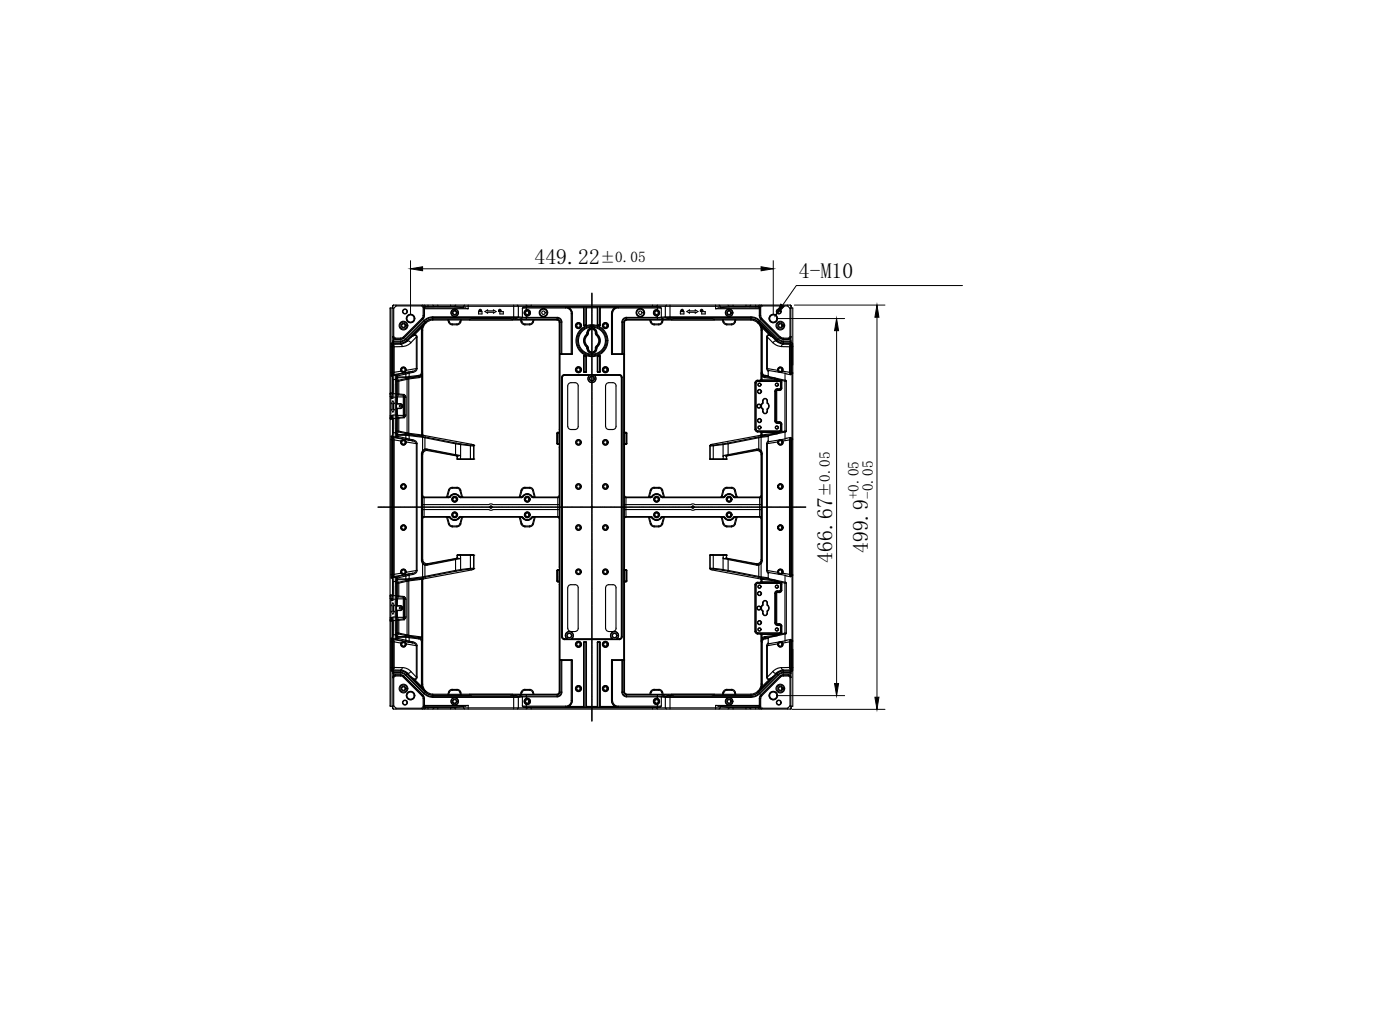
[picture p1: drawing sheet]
<svg xmlns="http://www.w3.org/2000/svg" width="317mm" height="230mm" viewBox="0 0 317 230" stroke-linecap="round" stroke-linejoin="round" font-family="sans-serif">
<defs><g id="words">
<g font-size="5">
<text x="121.1" y="59.8">449.22</text>
<text x="181" y="63">4-M10</text>
<text x="196.6" y="125.3" transform="rotate(-90 196.6 125.3)">499.9</text>
<text x="188.5" y="127.4" transform="rotate(-90 188.5 127.4)">466.67</text>
</g>
<g font-size="3.5">
<text x="135.9" y="59.3">±0.05</text>
<text x="188" y="112.5" transform="rotate(-90 188 112.5)">±0.05</text>
<text x="194.5" y="113" transform="rotate(-90 194.5 113)">+0.05</text>
<text x="197.7" y="113" transform="rotate(-90 197.7 113)">-0.05</text>
</g>
</g></defs>
<!-- layer: dim -->
<g fill="none" stroke="#000" stroke-width=".23">
<path d="M93 59v12.2M175.2 59v12.2M95.7 60.9h76.7M176.1 72.1h15.2M180 69.1h20.5M189.5 74.9v79.8M198.7 71.8v86M218 64.6h-37.6l-3.1 4.5M176.1 157.5h15.2M179.4 160.6h21.1"/>
<circle cx="134.1" cy="114.8" r=".18"/>
</g>
<path d="M93 60.9l2.7-.5v.9zM172.4 60.4l2.8 .5-2.8 .4zM176.9 68.9l.7 .5-1.9 2zM189.5 72.1l.5 2.8h-.9zM198.7 69.1l.4 2.7h-.9zM189.1 154.7h.9l-.5 2.8zM198.2 157.8h.9l-.4 2.8z" fill="#000" stroke="#000" stroke-width=".23"/>
<!-- layer: PART -->
<g fill="none" stroke="#000" stroke-width=".25">
<path d="M88.6 69.7v19.2l.3 .3-.6 .2M88.6 77.7l.2 .2M88.6 77.7v.8h.3v-.4M88.8 77.9l-.1 6.4M88.8 77.9h.2M88.9 69.3v.4h-.5v.2v89.8v.2h.5v.4M88.9 69.3h.1M89 77.5l-.4 .2M89 77.5l.1 .2M89 77.2l.2 .2M89 69.3v.5M89 77.2v.3"/>
<path d="M89 77.2h1.7M89 69.8v7.4M89 69.8h.2M89 76.2l.1 .3 .5 .2M89 77.9l.1 .1M89 77.9l-.1 .2M89.1 78l.1 .3M89.1 78l-.2 .1v6.5l.2 .2M89.1 78.2l-.2 .1M89.1 78.2l.2 .3M89.1 78.2v6.4M89.1 77.7l-.3 .2"/>
<path d="M89.1 77.7h.1M89.2 76.7l.4 .1M89.2 69.1l-.2 .2M89.2 77.4l-.1 .3M89.2 76.2h-.2l.3 .5-.1 .7M89.2 69.8v6.4M89.2 76.2l.4 .3M89.3 78.5v5.8M89.5 76.8v.1M89.5 76.9h1.2M89.6 76.8v-.2h1.1v.3M89.7 69.3l-.5 .5"/>
<path d="M89.7 69.1v.2M90.7 77.9l-1.6 .1M90.7 77.9l.3 .2 .1 .4M90.7 77.2v.7M91.1 78.5h-1.8M91.4 76.3l-.7 .2M91.5 76.4a2.12 2.12 0 0 1-1.9 .4M91.6 76.5l-.9 .3M91.8 76.8l.5 .4M91.8 76.7l-.5 .4-.6 .1M92 76.9l-.3 .2a3.6 3.6 0 0 1-2.5 .3M92.3 77.2l-.9 .6-.7 .1"/>
<path d="M93.1 77.6l-.7 .5-1.3 .3M93.1 76.4l-.8 .8M93.5 76.1l-.4 .3M93.5 76.1l.7-.2 .1 .4M93.8 75.7l-.7 .7M93.8 75.7h.1M94 75.8l-.5 .3M94 75.8l.3 .1 .2 .4M94.3 76.3l-1.2 1.3-.5-.4h-.3M94.3 76.3v7.1M94.3 76.3h.2M94.5 76.3v7.1"/>
<path d="M95.5 69.3l.4 .3M95.5 74.7v9.5M95.5 74.7h.3M95.5 73.9l-1.7 1.8M95.5 73.9l.1 .2M95.6 74.1l-.1 .6M95.6 74l.4-.5-.4 1.2v9.5M95.6 74.1l-1.6 1.7M95.7 69.1l-.2 .2h-5.8M95.7 72.2l-4.2 4.2M95.7 72.2l-.1-.1-4.2 4.2 .2 .2M95.8 74.7v23.7"/>
<path d="M95.8 72.2v.1M95.8 69.1l.2 .2M95.8 72.3l-4.2 4.2M95.9 71.4l-.3 .7M95.9 69.6v1.8M95.9 71.4h.3M95.9 69.6l.1-.1-.1 2.4M95.9 72l-.2 .2M95.9 72h.1M96 72l-.2 .3M96 72.6l-4.2 4.2M96 72.6l.5 .5"/>
<path d="M96.1 69.7h9.4l.6 .2M96.1 69.7v.3l.1-.1M96.2 71.4l-.2 .6M96.2 69.1l.2 .4-.3 .2M96.2 69.9v1.5M96.2 69.9h9.9M96.3 73.2l-.3 .3M96.4 72.9l-4.5 4.5a3.7 3.7 0 0 1-2.8 .3M96.4 73.2l-.9 .7M96.4 73.2l-.5 .7-.1 .8M96.4 72.9l-4.2 4.2M96.5 73.1l-.1 .1"/>
<path d="M97 69.1v.3M97 69.4l-.5 .1M98 71.7v.8M98 72.5h28.2M98 71.7h19.4M98 72.2h8.5M98 71.7l-1.2 .3-.8 .6M98 72.2l-1 .3-.6 .4M98 72.5l-.8 .1-.6 .5M98.1 69.1l.2 .3M98.3 69.4h-1.3M99.2 69.4h-.9"/>
<path d="M101.5 72.4l.1 .5M101.6 72.9a.9 .9 0 0 0 .9 .6M101.7 72.4l.1 .4M101.8 72.8l-.2 .1M101.8 72.8l.3 .5h.4M102.1 69.1v.3h-2.9v-.3M102.1 69.4h.9M102.4 73.3v.2M102.4 73.5h1.1M102.4 73.3h1.1M103.2 69.1l-.2 .3M103.5 73.3v.2"/>
<path d="M104.2 72.8l.2 .1M104.2 72.8l-.4 .5h-.3M104.3 72.4l-.1 .4M104.4 72.9a.9 .9 0 0 1-.9 .6M104.5 72.4l-.1 .5M105.3 69.1l-.3 .2v.4l-2-.3M106.1 69.1v.8M106.3 72.4l.5-.3h8.8l.5 .3M108.6 70.1h.4l.2 1h-.8zM108.7 70.2h.2v.3h-.2zM109.8 70.5l.7-.3v.2h1.3v-.2l.6 .3-.6 .4v-.2h-1.3v.2zM113 70.1h.4l.1 .4h.5v.6h-.8l.1-.8-.2-.1v.3h-.2z"/>
<path d="M115.9 72.2h.8M116.4 69.1v3.1M116.7 72.2l.9 .1M116.7 72.2l1 .1M117.2 69.1l.2 .2v2.4M117.3 71.9h-19.7l-.8 .3-.6 .5-4.3 4.2M117.3 71.9l-.6 .3M117.3 71.9l1 .1M117.4 71.7l-.1 .2M117.4 71.7l.9 .1M117.6 72.3h1.6M117.7 72.3h1.5"/>
<path d="M117.7 72.3h-.1M117.9 72.4l.1 .5M118 72.9a.9 .9 0 0 0 .9 .6M118.1 72.4l.1 .4M118.2 72.8l-.2 .1M118.2 72.8l.4 .5h.3M118.3 72h7.9a.9 .9 0 0 1 .9 .9M118.3 72l-.6 .3M118.3 71.8v.2M118.3 71.8l7.9 .1M118.3 69.8v2M118.5 69.6l-.2 .2"/>
<path d="M118.9 73.3v.2M118.9 73.5h1.1M118.9 73.3h1.1M119.2 69.1l.3 .3M119.2 72.3h7M119.2 70.1a.74 .74 0 0 0-.5 .7 .74 .74 0 0 0 .5 .7M119.2 69.5v.6M119.2 71.5v.8M119.2 70.1v.1M119.2 69.5l-.7 .1M119.2 69.5h8.9M119.2 70.2a.66 .66 0 0 0-.4 .6 .66 .66 0 0 0 .4 .7"/>
<path d="M119.2 71.5h.1M119.2 70.1a.74 .74 0 0 1 1 .7 .74 .74 0 0 1-1 .7M119.3 70.2a.67 .67 0 0 1 .8 .6 .67 .67 0 0 1-.8 .7M119.5 69.4l-1 .2M120 73.3v.2M120.3 69.1v.3h27.5v-.3M120.3 69.4h-.9M120.7 72.8l-.4 .5h-.3M120.7 72.8l.1 .1M120.8 72.4l-.1 .4M120.8 72.9a.9 .9 0 0 1-.8 .6M121 72.4l-.2 .5"/>
<path d="M126.2 71.9v.6M126.2 72.5l.4 .2 .1 .2M126.2 72.3a.55 .55 0 0 1 .6 .6l-.3-.5zM126.2 71.8a1.07 1.07 0 0 1 1.1 1.1M126.8 72.9v7.2M127.1 72.9v7.2M128.1 69.5v.2M128.1 69.7l-9.8 .1M128.1 69.7a1.28 1.28 0 0 1 1.3 1.3M128.1 69.5a1.47 1.47 0 0 1 1.5 1.5M128.2 69.5h11.8M128.2 69.5h-.1"/>
<path d="M128.2 69.5l.7 .2M128.9 69.7h3.3M128.9 69.7a1.47 1.47 0 0 1 .7 1.3M129.6 71v9.1M129.6 71h-.2v9.1l.1 .1M129.6 71h.1M132.2 69.7v3.9l.1-4.1-.1 4.2 .6-.2M132.3 69.6l-.1 .1M132.3 73.6l.1 .1M132.5 76.6v1.1M132.5 77.7l.5 .7M132.7 73.5l.1 .1"/>
<path d="M132.7 73.5l-.3 .2M132.8 73.5h-.1M132.8 73.6l-.5 .1M132.8 73.5v-4v4M132.8 69.6l.1 .1M132.9 73.5l-.1 .1M132.9 69.7h2.4M132.9 69.7l-.1 3.8M132.9 75.7l.1 .1-.5 .8M132.9 75.7a1.89 1.89 0 0 0 0 2.9M132.9 78.5l.2 .3M133 75.7a1.79 1.79 0 0 0 0 2.8"/>
<path d="M133 75.3v.2M133 78.8v.1M133 78.9h.2M133 78.8h.2M133 75.5h.2M133 75.3h.2M133 75.3a1.11 1.11 0 0 1 1.1-1.1 1.11 1.11 0 0 1 1.1 1.1M133 75.4l-.1 .3M133 78.9a1.11 1.11 0 0 0 1.1 1.1 1.11 1.11 0 0 0 1.1-1.1M133 78.4v.4M133 78.4l.2 .4M133.1 75.3a1.05 1.05 0 0 1 1.2-1 1.05 1.05 0 0 1 .8 1.3 1.9 1.9 0 0 1 0 3 1.05 1.05 0 0 1-.8 1.3 1.05 1.05 0 0 1-1.2-1"/>
<path d="M133.1 75.4l-.2 .3M133.1 75.9a1.74 1.74 0 0 0 .2 2.7v.6l.4 .4M133.2 75.4l-.2 .4M133.2 75.3v.2M133.2 78.8v.1M133.2 78.9l.1 .5 .4 .3M133.7 74.6h.1M133.7 74.6l-.4 .3-.1 .4M133.7 79.6l-.1 .1M133.7 74.6v.1M133.7 74.6l-.4 .5-.2 .8M133.7 74.6h.8"/>
<path d="M134.5 74.6h.1M134.9 75.3l.2 .6M134.9 75.3l-.4-.8 .4 .4 .1 .4M134.9 78.9l-.4 .8M135 75.4l.2 .4M135 75.3v.2M135 78.8v.1M135 78.9h.2M135 78.8h.2M135 75.5h.2M135 75.3h.2M135 78.9a.82 .82 0 0 1-.4 .8 .82 .82 0 0 1-.9-.1"/>
<path d="M135.1 75.9a1.73 1.73 0 0 1-.2 2.7v.3M135.2 78.4l-.2 .4M135.2 78.4v.4M135.2 75.4l.1 .3M135.2 75.3v.2M135.2 78.8v.1M135.3 75.7l-.1 .1a1.65 1.65 0 0 1 0 2.6M135.3 75.7a1.89 1.89 0 0 1 0 2.9M135.3 73.5l.1 .1M135.3 69.7l.1 3.8M135.4 73.5l.5 .2v-4.2l-.1 4.1M135.4 73.5v-4v4"/>
<path d="M135.4 69.6l-.1 .1M135.4 73.6l.4 .1M135.4 73.5h.1M135.4 73.5v.1M135.5 73.5l.3 .2M135.8 73.6h.2M135.9 73.6l-.1 .1M135.9 69.6l.1 .1M136 69.7v3.9M136 69.7h3.3M136 73.6l-.2 .2M138.5 71h.2v9.1l-.1 .1"/>
<path d="M138.5 71v9.1M139.3 69.7a1.47 1.47 0 0 0-.8 1.3M140 69.5l-.7 .2M140 69.7l9.8 .1M140 69.5v.2M140 69.5h8.9M140 69.5a1.47 1.47 0 0 0-1.4 1.5M140 69.7a1.28 1.28 0 0 0-1.2 1.3M141 72.9v7.2M141.4 72.9v7.2M141.4 72.9v83.8l.3 .5h.2M141.9 71.9v.6"/>
<path d="M141.9 72.3h7M141.9 72.5h28.2M141.9 71.8a1.07 1.07 0 0 0-1 1.1M141.9 72.3a.58 .58 0 0 0-.5 .6M141.9 72.3l-.2 .1-.3 .5M141.9 72.5l-.3 .2-.1 .2M147.2 72.4l.1 .5M147.3 72.9a.9 .9 0 0 0 .9 .6M147.4 72.4l.1 .4M147.5 72.8l-.2 .1M147.5 72.8l.4 .5h.3M147.8 69.4h.9"/>
<path d="M148.7 69.4l.9 .2M148.9 70.1a.76 .76 0 0 1 .5 .7 .76 .76 0 0 1-.5 .7M148.9 70.1a.73 .73 0 0 1 .5 .7 .73 .73 0 0 1-.5 .7M148.9 69.5v.6M148.9 71.5v.8M148.9 69.5l.7 .1 .2 .2M148.9 70.2a.67 .67 0 0 0-.8 .6 .67 .67 0 0 0 .8 .7M148.9 70.1a.73 .73 0 0 0-.9 .7 .73 .73 0 0 0 .9 .7M149 69.1l-.3 .3M149.2 73.3h-1v.2h1M149.2 73.3v.2M149.8 71.8l-7.9 .1"/>
<path d="M149.8 71.8l.1 .2M149.8 69.8v2M149.9 72h-8a.9 .9 0 0 0-.9 .9M149.9 72l.6 .3M149.9 72.8l.2 .1M149.9 72.8l-.3 .5h-.4M150 72.4l-.1 .4M150.1 72.9a.9 .9 0 0 1-.9 .6M150.2 72.4l-.1 .5M150.5 72.3h-1.6M150.7 71.7l.1 .2M150.7 71.7l-.9 .1"/>
<path d="M150.7 71.7h19.4M150.8 71.9l-.9 .1M150.8 71.9l.6 .3M150.8 71.9h19.7l.8 .3 .7 .5 4.2 4.2M151 69.1l-.3 .2v2.4M151.4 72.2l-.9 .1M151.4 72.2h.8M151.8 69.1v3.1M152.1 72.4l.5-.3h8.7l.5 .3M154.3 70.1h.4l.2 1h-.8zM154.4 70.2h.2l.1 .3h-.3zM155.6 70.5l.6-.3v.2h1.3v-.2l.6 .3-.6 .4v-.2h-1.3v.2z"/>
<path d="M158.7 70.1h.4l.1 .4h.6v.6h-.8l.1-.8-.2-.1-.1 .3h-.1zM161.7 72.2h8.4l1.1 .3 .6 .4M162.1 69.1v.8h9.9v1.5M162.9 69.1l.3 .2v.4l2-.3M163.7 72.4l.1 .5M163.8 72.9a.9 .9 0 0 0 .9 .6M163.9 72.4v.4M163.9 72.8l-.1 .1M164 72.8l.4 .5h.3M164.6 73.3v.2M164.6 73.5h1.1M164.6 73.3h1.1"/>
<path d="M164.9 69.1l.3 .3M165.7 73.3v.2M166.1 69.1v.3h2.9v-.3M166.1 69.4h-.9M166.4 72.8l.2 .1M166.4 72.8l-.4 .5h-.3M166.5 72.4l-.1 .4M166.6 72.9a.9 .9 0 0 1-.9 .6M166.7 72.4l-.1 .5M169 69.4h.9M169.8 69.4h1.4M170.1 69.1l-.3 .3"/>
<path d="M170.1 71.7v.8M170.1 71.7l1.3 .3 .7 .6M170.1 72.5l.8 .1 .7 .5M171.2 69.1v.3M171.2 69.4l.5 .1M171.6 73.1l.3 .1M171.8 73.2l.5 .7 .1 .8M171.9 73.2l3.2 3.2M171.9 73.2l.3 .3M172 71.4l.4 .9M172 69.1l-.3 .4 .4 .2M172 71.4h.3"/>
<path d="M172.1 69.7v.3l-.1-.1M172.1 69.7h-9.4l-.6 .2M172.1 72.6l-.5 .5M172.1 72.6l4.2 4.2M172.1 69.5h-76.1M172.2 73.5l.4 .5M172.2 73.5l.3 1.2v9.5M172.3 69.6l-.2-.1v1.9l.2 .6 4.3 4.4M172.3 69.6v1.8M172.3 71.4l.3 .7M172.4 72.3l.2-.2 4.2 4.2-.2 .2zM172.4 69.1l-.3 .2"/>
<path d="M172.4 74.7v11.2M172.4 74.7h.3M172.5 69.1l.2 .2M172.6 73.9v.2l1.6 1.7M172.6 74.1l.1 .6M172.7 74.7v9.5M172.7 69.3h5.7M172.7 69.3l-.4 .3M173.7 76.3h.1M173.7 76.3v7.1M173.8 76.3v7.1M173.8 76.3l1.3 1.3"/>
<path d="M174.2 75.8l-.4 .1-.1 .4M174.3 75.7l-.1 .1M174.3 75.7l.3 .4M174.4 75.7h-.1M174.6 76.1l-.6-.2-.2 .4M174.6 76.1l.5 .3M175.1 76.4l.8 .8M175.1 77.6l.7 .5 1.3 .3M175.9 77.2h-.4l-.4 .4M175.9 77.2l.8 .6 .7 .1M176 77.1l-4.2-4.2 4.2 4.2 .7 .4 .7 .2M176 77.1l.7 .4 .7 .2"/>
<path d="M176.2 76.9l.3 .2a3.6 3.6 0 0 0 2.5 .3M176.3 76.8l-.4 .4M176.3 76.7l.5 .4 .6 .1M176.6 76.5l.8 .3M176.8 76.3l.6 .2M177 78.5h1.9M177.4 77.9l-.3 .2-.1 .4M177.4 77.9l1.7 .1M177.4 77.7h1.6M177.4 77.2h1.8M177.4 76.9h1.2M177.4 77.2v.7"/>
<path d="M178.4 69.1v.2M178.4 69.3l.6 .5M178.6 76.9v-.3h-1.2v.3M178.9 78.5v5.8M178.9 78.3v.2M179 69.8h.1M179 69.8v6.4M179 76.2l-.4 .3M179 77.4v.3M179 69.1l.2 .2M179 76.7l-.4 .1M179 77.7h.1"/>
<path d="M179 77.7l.4 .2M179 78.2v6.4M179 69.1h-89.9l-.2 .2M179 78.2l.2 .1M179 78.2l-.1 .1M179.1 78l-.2 .3M179.1 78l.1 .1 .1 6.5-.3 .2M179.1 77.9v.1M179.1 77.9h.3M179.1 77.9l.2 .2M179.1 69.8v6.4h-.1M179.2 76.2l-.1 .3-.5 .3a2.1 2.1 0 0 1-1.9-.4"/>
<path d="M179.2 69.3l-.1 .5M179.2 77.2l-.2 .2M179.2 76.2l-.3 .5 .1 .7M179.2 76.2v1M179.2 69.3h.1M179.2 77.2v.3M179.2 77.5l-.2 .2M179.2 77.5l.3 .2M179.2 69.3v.4h.4v90.2h-.4v.4M179.3 78.5v6.1M179.3 78.1v.4M179.4 77.9v6.4"/>
<path d="M179.5 77.7l-.1 .2M179.5 77.7l.1 .8h-.3M88.3 89.1l.2-.2v.8h-.2M88.3 94.1h.3M88.3 94.5l.2 .2h.4l-.3 .3M88.5 90.1v4M88.5 94.5v.5l-.2-.2M88.6 99.5v30.6M88.6 99.5h.1M88.6 98.8l.1 .2M88.6 98.8v.7M88.6 85.1l.3 .1"/>
<path d="M88.7 94.3l.3-.1v.3l-.3-.1zM88.7 84.3h.2v.3M88.7 84.3h-.1v.8M88.7 99v.5M88.7 84.3v.6M88.7 84.9l-.1 .2M88.7 99.5v30.6M88.7 99h.4M88.7 84.9l.3 .1M88.9 84.7l.2 .2M88.9 98.7l.1 .1M88.9 85.2v.8"/>
<path d="M88.9 98.7l-.3 .1M88.9 97.9v.8M88.9 86l.1 3.4M88.9 94.6v3.3M88.9 99.3v31.1M88.9 84.5l.2 .1M88.9 97.9h.2M88.9 86h.2M89 90.8l.4 .6h-.3v1.3h.3l-.4 .6-.4-.6h.3v-1.3h-.3zM89 85l.1 1M89 85l-.1 .2M89 98.8l-.3 .2"/>
<path d="M89 98.8l.5 .1M89.1 99v.1M89.1 84.9h-.4M89.1 99l-.2 .2M89.1 99.3l-.2 .1M89.1 97.9l.5 .1M89.1 99.3l.2 .3M89.1 97.9l-.1 .9M89.1 86v3.1M89.1 94.7v3.2M89.1 99.3v31M89.1 99.1l.1 .3"/>
<path d="M89.1 84.8v.1M89.1 99.1l4.4 .7M89.1 99.1l-.1 .1-.1 .3h-.2M89.2 84.5l-.1 .3M89.3 99.6v30.4M89.3 99.6l1.5 .2M89.3 84.3l-.2 .3M89.5 84.9l.1 1M89.5 84.9h.1M89.5 98.9h.1M89.5 84.9l.3 .3M89.5 84.9l-.5 .1"/>
<path d="M89.5 98.9l.3 .1M89.5 94.7l.1 3.3M89.5 89.1h-.5v.5h-.2a.29 .29 0 0 0-.3 .3 .29 .29 0 0 0 .3 .3h.2v-.1l-.3-.1 .1-.2 .7 .1M89.5 94l-.7 .1a.29 .29 0 0 0-.3 .3 .29 .29 0 0 0 .3 .2l.7 .1M89.5 89.1v5.6M89.6 98h.2M89.6 85.9h.2M89.6 85.9l-.5 .1M89.6 85.9l-.1 3.2M89.6 98l-.1 .9M89.8 99l1.9 .4M89.8 84.9h-.3"/>
<path d="M89.8 84.9l.2 .2M89.8 98v.7M89.8 85.9v12.1M89.8 85.6l.2 .7M89.8 98.7l.2 .1M89.8 91.4l.9 .1M89.8 91.5h.9M89.8 85.2h.1M89.8 98.7h.1M89.8 98.3l.2 .1M89.8 98.3l.2 .2M89.8 92.4h.9"/>
<path d="M89.8 85.2v.7M89.8 98.7l-.3 .2M89.9 89.7l.2 .2M89.9 89.7l-.1 1.7M89.9 94.2l.1 .5h.3M90 98.4v.1M90 92.5l.1 1.5M90 89.2l.2 .2 .1-.2M90 85.5l-.2 .1M90 85.4l-.2 .2M90 85.1v.3M90 86.3v2.9"/>
<path d="M90 94.7v2.9M90 98.5v.3M90 89.2l-.1 .5M90 98.4l.1 .1M90 98.4h1.8M90 86.3h.3M90 98.5h.1M90 97.6l-.2 .7M90 85.1l-.2 .1M90 98.8l1.9 .4M90 85.4v.1M90 97.6h.3"/>
<path d="M90 89.2h.3M90 97.6l.2 .2M90 85.5l.2 .6M90 98.8l-.2 .2M90.1 94l-.2 .2M90.1 89.9l-.1 1.5M90.1 94l.1 .5M90.1 89.9h1.3l.1 .1M90.1 85.3l-.1 .2M90.1 98.5l1.8 .1M90.1 85.3l-.1 .1M90.2 94.5h.1"/>
<path d="M90.2 94.5l-.2 .1M90.2 97.8l1.8 .4M90.2 97.8l-.2 .6M90.2 86.1l.1 .2M90.2 86.1l-.2 .2M90.2 94.5l.1 .2M90.3 97.6l1.9 .4M90.3 97.6l-.1 .2M90.3 86.3v2.9M90.3 94.7v2.9M90.3 89.2l1.3 .1M90.7 92.4v.1"/>
<path d="M90.7 92.5h-.9l.1 1.7M90.7 91.4a.56 .56 0 0 1 .5 .5 .56 .56 0 0 1-.5 .6M90.7 91.5a.48 .48 0 0 1 .5 .4 .48 .48 0 0 1-.5 .5M90.8 99.8a.66 .66 0 0 1 1.1 .1M90.8 99.8v.4M90.8 84l-1.5 .3M90.8 99.8a.62 .62 0 0 0 .5 1 .62 .62 0 0 0 .7-.9M90.9 84h-.1M90.9 99.9h.1M90.9 99.8a.55 .55 0 0 1 .6-.2 .55 .55 0 0 1 .5 .5M91 99.8l-.1 .1M91.4 89.5v4.9"/>
<path d="M91.4 89.5l.2 .2M91.4 94.4h.1M91.4 89.5l-1.2-.1-.1 .5M91.4 94.4l.2 .2M91.4 94.4l-1.2 .1M91.4 89.5h.1M91.5 93.9l-.1 .1h-1.3M91.6 89.8v4.3M91.6 94.1h.1M91.6 89.3l.2 .3M91.6 94.6l-1.3 .1M91.6 89.3l-.2 .2"/>
<path d="M91.6 89.8v.1M91.6 89.7v.2M91.6 94.1l.2 .2M91.6 89.7v.1M91.6 94.1l-.2 .3M91.6 90v4.1M91.6 89.9h.4M91.7 99.4l.9 .2M91.7 84.4l.2 .3M91.7 84.4l-1.9 .5M91.8 89.6l-.2 .1M91.8 89.6l.2 .3"/>
<path d="M91.8 98.4h.9M91.8 94.3l-.2 .3M91.8 98.4l.1 .2M91.8 85.5h-1.8M91.9 84.7l-1.9 .4M91.9 99.2l-.2 .2M91.9 98.6h.8M91.9 84.7v.6M91.9 98.6v.6M91.9 85.3h-1.8M91.9 99.2l.8 .2M91.9 85.3l-.1 .2"/>
<path d="M92 83.8h.1M92 94l-.2 .3M92 89.9v4.1M92 94h-.4v.1M92 83.8a.66 .66 0 0 1-.5 .5 .66 .66 0 0 1-.7-.3M92 83.8a.62 .62 0 0 0-.7-.7 .62 .62 0 0 0-.5 .9M92 85.7l.2 .2M92 85.7l-1.8 .4M92 98.2l.6 .1M92.2 98l-.2 .2M92.2 85.9v12.1M92.2 85.9l-1.9 .4"/>
<path d="M92.2 98l.4 .1M92.6 85.6v.2M92.6 98.3l2.9 .4M92.6 85.6l-.6 .1M92.6 85.8h-.3M92.6 85.8v12.3M92.6 98.1v.2M92.6 98.1l2.9 .4M92.6 84.2l.1 .3M92.6 84.2l-.9 .2M92.6 99.6l.9 .2M92.7 99.4l-.1 .2"/>
<path d="M92.7 84.5l-.8 .2M92.7 99.4l.8 .2M92.7 85.3v.1M92.7 85.3h-.8M92.7 84.5v.8M92.7 98.6v.8M92.7 98.6l3 .4M92.7 85.4l-.9 .1M92.7 98.4v.2M92.7 98.4l3.7 .5M93.5 84.1l-.9 .1M93.5 99.8l.6 .3 .2 .3"/>
<path d="M93.5 84.1v.2M93.5 84.1l-4.4 .7M93.5 99.6v.2M93.5 84.3l-.8 .2M93.5 99.6l.7 .2 .3 .6M94.3 83.4h.2M94.3 83.4l-2.3 .4M94.3 83.4l-.3 .5-.5 .2M94.5 83.4l-.3 .6-.7 .3M94.8 85l.1 .2M94.8 85l-2.1 .3M94.9 85.2v.1"/>
<path d="M94.9 85.2l-2.2 .2M94.9 85.3v.2M94.9 85.3l-2.3 .3M94.9 85.5l-2.3 .3M95.4 85.1l-.5 .2M95.4 85.1l.1 .1M95.5 84.2h.1M95.5 84.2a.73 .73 0 0 1-.7 .8M95.5 98.7h.4M95.5 98.5h.2M95.5 85.2l-.6 .3M95.5 85.2v13.3"/>
<path d="M95.5 98.5v.2M95.5 85.2h.1M95.6 84.2l.1 .2M95.7 84.2a.92 .92 0 0 1-.8 .9M95.7 84.4l-.3 .7M95.7 84.4l-.2 .8M95.7 98.5l.2 .2M95.7 84.4v14.1M95.7 99v3M95.7 99l7.5 1.5M95.8 98.8l-.1 .2M95.8 98.4l.1 .1"/>
<path d="M95.9 98.7l11.3 2M96.4 98.9l-.1 .2v2.6M96.4 98.9l6.9 1.4M126.2 98.1v2.3M126.2 98.1h.1M126.3 98.1v2.3M126.3 97.9h.1M126.3 97.9h.3M126.3 97.9l-.1 .2M126.4 97.9v.1M126.4 97.9l-.2 .2M126.4 98l-.1 .1"/>
<path d="M126.6 97.9h.1M126.6 97.9h.1v.1h-.3M126.6 97.9l.1 2.8M126.6 97.9h-.2M126.7 97.9h-.1M126.7 97.9h.1M126.8 80.1l.1 .1M126.8 80.1h.1M126.8 80.2h2.7M126.8 80.2v69.2M126.8 80.2v-.1v69.4M127.1 80.1l.1 .1"/>
<path d="M127.1 80.1h2.5M127.1 80.1h-.3M127.2 80.2h-.3M127.2 85.4h.2v58.8h-.2zM127.3 80.2v-7.3h-.6v24.6M127.3 80.2h-.1M127.9 85h5.6M127.9 85v-.2h12.4v.2M127.9 84.8a.65 .65 0 0 0-.7 .6M127.9 85l-.4 .2-.1 .2M128.8 86.8a1.58 1.58 0 0 1 2.1 .3l.1 9.4a.73 .73 0 0 1-.7 .7h-.9a.77 .77 0 0 1-.8-.7v-9.1zM129.6 80.1h.1"/>
<path d="M129.6 80.1l-2.3 .1M129.6 80.1l-.1 .1M132.2 80.6l.1 3.6zM132.2 84.1l.2 .2M132.2 80.6v3.6M132.3 80.6l.5 .1M132.3 84.1l.1 .1M132.4 80.6h.1M132.3 84.3h.4M132.3 84.2l.4 .1zM132.4 80.6l.3 .1M132.4 80.5l-.1 .1"/>
<path d="M132.4 80.5l-.2 .1M132.4 80.5l.4 .1M132.7 80.7l.1 .1M132.8 80.8v3.4M132.8 84.2h.1M132.8 80.8h.1M132.8 84.1l-.1 .1M132.8 80.6l-.1 .1M132.8 80.7l-.1 3.5M132.8 80.6l.1 .2M132.9 84.1l-.2 .2M132.9 80.8v3.4"/>
<path d="M133.8 84.9a.88 .88 0 0 0-.4 1.4 .88 .88 0 0 0 1.4-.1 .88 .88 0 0 0-.4-1.3 .91 .91 0 0 1 .4 1.4 .91 .91 0 0 1-1.4 .1 .91 .91 0 0 1 .1-1.4M134.6 85h5.7M135.3 84.2h.1M135.3 80.8v3.4M135.3 80.8h.1M135.4 80.6l-.1 .2M135.4 80.7v3.6l-.1-.2M135.4 80.8v3.5h.4l-.4-.1M135.4 80.7v.1M135.4 84.3h.4M135.8 80.5v.1M135.8 80.5l-.4 .1"/>
<path d="M135.8 80.5l.2 .1M135.8 80.5h.1l-.1 3.7M135.8 80.6v3.6M135.8 84.2h.2M135.8 80.6h.2M135.9 80.6l-.4 .1M135.9 84.1l-.1 .1M136 80.6v3.6M136 84.1l-.2 .2M137.2 87.4v9.1M137.2 87.4a.73 .73 0 0 1 .7-.8h.9a.7 .7 0 0 1 .7 .8l.1 9.1a.73 .73 0 0 1-.8 .7h-.9a.73 .73 0 0 1-.7-.7M138.5 80.1l.1 .1"/>
<path d="M138.5 80.1l2.4 .1M138.5 80.1h.1M138.5 80.1h2.5M138.6 80.2h2.7M140.3 85l.4 .2 .1 .2M140.3 84.8a.65 .65 0 0 1 .6 .6M140.8 85.4v58.8h.1v-58.8M140.8 85.4h.1M140.9 80.2v-7.3h.6l-.1 24.9M140.9 80.2h.1M141 80.2h.3M141 80.1v.1"/>
<path d="M141 80.1h.4M141.3 80.2h.1M141.3 80.2v69.2M141.4 80.1l-.1 .1M141.4 97.8l.1 .1M141.4 97.8v.1M141.5 97.9h.1M141.5 97.9l-.1 2.8M141.5 97.9h.2M141.5 97.9h-.1l.1 .1h.2M141.6 97.9h.1M141.6 97.9h.2"/>
<path d="M141.7 97.9v.1M141.8 98l.1 .1M141.8 97.9l.1 .2M141.8 97.9h-.1M141.8 97.9l.2 .2M141.9 98.1v2.3M141.9 98.1h.1M141.9 98.1l.1 2.3M171 86.6l.1 .1M171 86.6v10.6M171 97.2l.3 .5 .3 .1M171.1 97.2h-.1"/>
<path d="M171.1 86.7v10.5M171.1 97.2h.2M171.1 86.7h.2M171.1 97.2l.1 .2 .5 .3M171.3 86.7v10.5M171.3 97.2l.4 .3M171.6 86.1l-.5 .3-.1 .2M171.7 97.7l-.1 .1h.6M171.7 97.7h4.9M171.7 97.5h4.9M171.7 86.2v.2M171.7 97.5v.2"/>
<path d="M171.7 86.4h4.9M171.7 86.2h4.9M171.7 86.2h-.3l-.3 .5M171.7 86.4l-.4 .3M171.8 98.9l-7 1.4M171.8 98.9l.1 .2v2.6M172.2 86.1h.1M172.2 97.8l.3 .1M172.2 86.1h-.6l.1 .1M172.2 97.8l.2 .2M172.3 86.1h.1M172.3 98.7l-11.3 2"/>
<path d="M172.3 98.7h.3M172.4 98.8v.2M172.4 98.8l-.6 .1M172.4 85.9l-.2 .2M172.4 99l-7.5 1.5M172.4 98v.4M172.4 99v3M172.4 98.4l-.1 .1M172.4 97.9v.1M172.5 84.4l.3 .7M172.5 86l-.2 .1M172.5 97.9h3.8"/>
<path d="M172.5 84.4v1.6M172.5 97.9v.6M172.5 84.4l.1 .8M172.5 86h3.5M172.5 98.5l-.2 .2M172.5 84.2a.92 .92 0 0 0 .8 .9M172.5 84.2h.2M172.5 84.2v.2M172.6 98.5h-.1M172.6 98.5v.2M172.6 85.2v.9M172.6 97.7v.8"/>
<path d="M172.6 97.9h.1M172.6 85.2l.6 .3M172.7 84.2a.77 .77 0 0 0 .6 .8M172.8 85.1l-.2 .1M172.8 85.1l.5 .2M172.8 90.7a.54 .54 0 0 1 .5-.5 .54 .54 0 0 1 .6 .5M172.8 93.1a.54 .54 0 0 0 .5 .6 .54 .54 0 0 0 .6-.6M172.8 90.7v.5M172.8 92.6v.5M172.9 91.3l-.4 .2-.1 .4a.47 .47 0 0 0-.7-.3 .47 .47 0 0 0-.1 .7 .47 .47 0 0 0 .8-.2v-.2l.4 1.2M172.9 90.7a.46 .46 0 0 1 .4-.4 .46 .46 0 0 1 .5 .4M172.9 93.1a.46 .46 0 0 0 .4 .5 .46 .46 0 0 0 .5-.5"/>
<path d="M172.9 91.3l-.4 .6 .3 .8M173.2 85.5l2.3 .3M173.3 85.3l-.1 .2M173.3 85.3l2.3 .3-.1 .2M173.3 85.2v.1M173.3 85.2l.9 .1M173.3 85l.7 .1M173.3 85v.2M173.7 83.4h.1M173.7 83.4l.3 .7M173.8 93.1h.1M173.8 90.7h.1"/>
<path d="M173.8 90.7v.6l.3 .6-.3 .7M173.8 92.6v.5M173.8 92.6l.1 .1M173.8 83.4l2.4 .4M173.8 83.4l.4 .5M173.9 90.7v.5M173.9 92.7v.4M173.9 91.2a.92 .92 0 0 1 0 1.5M173.9 91.2l-.1 .1M174 98.8l-1.6 .2M174 84.1v1M174 98.8v1"/>
<path d="M174 99.8l-.3 .6M174 85.1l.2 .2M174 99.8l.2 .2M174.2 83.9l3.6 .6M174.2 100l-.4 .4M174.2 83.9l-.2 .2M174.2 98.6l-1.8 .2M174.2 98.6l-.2 .2M174.2 85.3l3.6 .8M175.5 88.6h.3M175.5 88.6v6.7M175.5 95.3l.2 .4 .4 .2"/>
<path d="M175.5 98.1l.1 .2-3 .4M175.5 85.8v.3M175.5 97.7v.4M175.5 98.1l-2.9 .4M175.6 85.8l.4 .1M175.7 95.3l.4 .4M175.8 95.3l.2 .2M175.8 95.3h-.3M175.8 88.6v6.7M175.9 98l-.4 .1M176 95.5l.1 .2M176 86l.1 .1h.5"/>
<path d="M176 88.4h.5M176 85.9v.1M176 88.4v7.1M176 98l.1 .2M176 86h.3M176 85.9l.3 .1M176 88.4l-.2 .2M176 98h-.1M176 88.3l.1-.1zM176 98.2h-.2M176.1 88.2l-.4 .4M176.1 88.2h.1"/>
<path d="M176.1 88.2l-.4 .4v6.7l.4 .4M176.1 88.2h.5M176.1 88h.5M176.1 88v.2M176.1 95.7v.2M176.1 88l-.4 .2-.2 .4M176.1 85.7l-.1 .2M176.2 83.8a.65 .65 0 0 0 .5 .5 .65 .65 0 0 0 .6-.3M176.2 83.8a.62 .62 0 0 1 .7-.7 .62 .62 0 0 1 .4 .9M176.2 83.8h.1M176.2 83.8a.56 .56 0 0 1 .6-.6 .56 .56 0 0 1 .4 .8M176.2 83.8l.1 .2"/>
<path d="M176.3 97.9l-.3 .1M176.3 86l.6 .1M176.5 95.5l.1 .1M176.5 86l.1 .1M176.5 95.5h-.5M176.5 95.5l.5 .2 .1 .3M176.6 95.7v.2h-.5M176.6 97.7h.1M176.6 86.2v.2M176.6 88v.2M176.6 97.5v.2M176.6 88.2h.1"/>
<path d="M176.6 95.8l.2 .2M176.6 86.3l.2 .2M176.6 95.7l.4 .3M176.6 86.1l.4 .4M176.6 97.7l-.1 .2M176.6 88.2l-.1 .2M176.6 86.1l.5 .4M176.6 95.6l.5 .4M176.6 95.6l-.5 .1M176.6 86.1v.1M176.6 95.6v.1M176.6 97.7h-.6v.3"/>
<path d="M176.8 97.3h.2M176.8 96h.2M176.8 87.8h.2M176.8 86.5h.2M176.8 86.5v1.3M176.8 96v1.3M176.8 97.3l-.2 .2M176.8 87.8l-.2 .2M176.9 86.1l.9 .2M176.9 97.8l-.6 .1M176.9 86.1l.2 .4M177 97.3l.1 .1"/>
<path d="M177 86.5v1.3M177 96v1.3M177 87.8l.1 .1M177 97.3l-.4 .4M177 87.8l-.4 .4M177.1 86.5v1.4M177.1 96v1.4M177.1 86.5h-.1M177.1 96h-.1M177.1 87.9l-.2 .3h-.3M177.1 97.4l-.5 .3M177.1 97.4h.1"/>
<path d="M177.1 96h.1M177.1 87.9h.1M177.1 86.5h.1M177.1 87.9l-.2 .4-.4 .1M177.1 97.4l-.2 .4M177.2 99.9h.1M177.3 99.9l-.1-.1a.59 .59 0 0 0-.6-.2 .59 .59 0 0 0-.4 .5M177.3 84h-.1a.6 .6 0 0 1-.9 .1M177.3 99.8v.4M177.3 99.8a.64 .64 0 0 0-.6-.2 .64 .64 0 0 0-.5 .5M177.3 84l1.6 .3M177.4 99.8a.62 .62 0 0 1-.5 1 .62 .62 0 0 1-.7-.8"/>
<path d="M177.8 86.3v11.3M177.8 97.6l-.9 .2M177.8 86.3h.3M177.8 84.5v1.6M177.8 97.8v1.6M177.8 86.1h.2M177.8 97.8l-3.6 .8M177.8 99.4l-3.6 .6M177.8 84.5l1.2 .3-.1-.3M178 86.1l-.2 .2M178 97.8h-.2M178 86.1l.2 .2"/>
<path d="M178.1 86.3v11.3h-.3M178.2 97.6l-.2 .2-.2-.2M178.9 99.6l-1.6 .2M178.9 99.6v30.4M178.9 84.3l.1 .3M179 99.1l-.1 .3M179 99.1l.3 .1M179 99.3l-.1 .3M179 99l-1.2 .4M179 99.3v31M179 99.3l.2 .1M179.1 99l.2 .2v31.2l-.2 .2"/>
<path d="M179.2 84.5l-.2 .1M179.2 99.3v31.1l-.2 .1-.1-.3M179.3 84.6l-.2 .2M179.4 84.3v.2M179.4 99.5h.2M179.4 84.3h.2M179.4 99.5v30.6M179.4 99.5h.1M179.4 99.4v.1M179.4 84.5v14.9M179.4 84.5h.2M179.5 99.4h-.1"/>
<path d="M179.6 84.5h.1M179.6 99.3l-.1 .1M92 100.1h.1M92 100.1a.56 .56 0 0 1-.5 .6 .56 .56 0 0 1-.6-.6M92 100.1l2.3 .3M94.3 100.4v28.8M94.3 100.4h.2M94.5 100.4v28.8M95.5 102.7v24.2M95.5 102.7h.1M95.6 102.7v24.2M95.6 102.7l.2 .3"/>
<path d="M95.7 117.4h.1M95.7 114.2h15M95.7 112.6l.4 .1M95.7 102l-.2 .7M95.7 112.2l.4 .4M95.7 102l.2 .2M95.8 112.2l.3 .4M95.8 103v9.2M95.8 117.4l-.2 9.5M95.8 112.2l-.1 5.2M95.9 102.1l-.3 .6M96.1 116.9v.1"/>
<path d="M96.1 116.9l-.4 .1M96.1 112.7v4.2M96.1 116.9h5.6M96.1 112.7h5.6M96.1 117h5.6M96.1 112.6h5.6M96.1 112.6v.1M96.1 117l-.4 .4M96.1 117.1h5.6M96.1 117l-.3 .4M96.3 101.7l-.6 .3M96.3 101.7h.4"/>
<path d="M96.3 101.7l.1 .1M96.7 101.7l.1 .1M96.7 101.7l6.5 1.2M96.8 101.8v.2M96.8 101.8l6.5 1.3-.1-.2M96.8 101.8l-.6 .1-.3 .3M96.8 102l6.8 1.3M96.9 102l-.8 .2-.3 .8M101.1 112.6h.1M101.2 117.1l.4 1.5a.9 .9 0 0 0 .9 .7M101.2 112.5l-.1 .1M101.2 112.5l.1 .1"/>
<path d="M101.3 117l.5 1.6M101.6 111l-.4 1.5M101.6 111l.2 .1M101.7 117.1h.1a1.38 1.38 0 0 0 2.3 .1M101.7 116.9l.4 .3M101.7 117l.3 .2M101.7 117l.2 .1M101.7 112.5v.2M101.7 116.9v.2M101.8 111.1l-.4 1.4h.3M101.8 118.6h-.2M101.8 118.5l.3 .5 .4 .1"/>
<path d="M101.9 112.4h.1M101.9 112.5l-.2 .1M102 112.4a1.28 1.28 0 0 1 2.2 .2M102 112.4a1.3 1.3 0 0 1 2.2 .2h.1M102 117.2h-.1M102 112.4l-.3 .2M102.1 117.2h-.1M102.1 112.4l-.4 .3M102.4 119.3h1.1M102.4 110.3h1.1M102.4 110.3v.2h1.1v-.2M102.4 119.3v-.2h1.1v.2"/>
<path d="M102.5 110.3a.9 .9 0 0 0-.9 .7M102.5 110.5l-.4 .1-.3 .4M103.2 100.5v2.4M103.2 100.5l1.1 .1M103.2 102.9l1.1 .2M103.3 103.1l.4 .1M103.3 100.3l-.1 .2M103.3 100.3l1.1 .2M103.5 103.2l.1 .1M103.5 103.2h.1M103.5 110.3a.9 .9 0 0 1 .9 .7M103.5 110.5l.3 .1 .4 .4"/>
<path d="M103.6 103.9v.1M103.6 103.9h.1M103.6 103.3h.1M103.6 103.9l.1 .1M103.6 103.3v.6M103.6 104h3.6M103.7 103.2v.1M103.7 104h-.1M103.7 104h3.5M103.9 117.2h.1M104 112.4l.3 .2M104 117.2h.1"/>
<path d="M104 112.4l-.1 .1M104.1 104h.1M104.1 112.4l.2 .1M104.1 112.4h-.1M104.1 112.4a1.35 1.35 0 0 0-2.3 .1h-.1M104.2 118.6h.2M104.2 117a1.32 1.32 0 0 1-2.2 .2M104.2 111.1l.4 1.4h-.3M104.2 118.5l-.4 .5-.3 .1M104.3 112.6h.1M104.3 117l14.1 .1M104.3 103.2l-.6 .1"/>
<path d="M104.3 112.5v.2M104.3 116.9v.2M104.3 116.9h13.8M104.3 112.7h13.8M104.3 117h.1M104.3 116.9l-.1 .1a1.24 1.24 0 0 1-2.1 .1M104.3 117.1l-.2 .1M104.3 117l-.3 .2M104.3 103.9h2.3M104.3 103.3h.1M104.3 103.9v.1M104.3 103.9h-.7"/>
<path d="M104.3 100.6l3 .3M104.3 100.6v3.3M104.4 111l.5 1.6M104.4 111l-.2 .1M104.4 118.6a.9 .9 0 0 1-.9 .7M104.4 100.5l-.1 .1M104.4 100.5l2.2 .3M104.6 117l-.4 1.6M104.8 117.1l-.4 1.5M104.8 117.1h-.5M104.9 112.6h.1M104.9 112.6h-.3"/>
<path d="M106.6 100.8h.6M106.6 100.8v3.1M106.6 103.9l-.1 .1M106.6 103.9h.7M106.8 104h.1M107.2 100.8l.1 .1M107.2 100.7v.1M107.2 100.7h.1M107.2 100.7l.1 .2M107.2 104h.1M107.3 103.9l-.1 .1M107.3 100.9h.1"/>
<path d="M107.3 103.9h.1M107.3 100.9v3M110.7 115.4h-15M110.7 115.4l.5 .1 .5-.1h15M117.6 117.1h-12.8M117.6 117l.4 1.6M117.8 112.5l.1 .1M117.8 117.1l.4 1.5M117.8 117.1h.3M117.8 112.5h.3M117.9 117l-.1 .1M118 111l.2 .1"/>
<path d="M118 111l-.4 1.6M118 118.6a.9 .9 0 0 0 .9 .7M118.1 116.9l.3 .3M118.1 116.9v.2M118.1 117.1l.3 .1M118.1 117l.3 .1M118.1 112.5v.2M118.2 111.1l-.4 1.4M118.2 118.6h-.2M118.2 118.5l.4 .5 .3 .1M118.3 112.5l-14 .1M118.4 112.4h.1"/>
<path d="M118.4 117.1v.1M118.4 112.4a1.28 1.28 0 0 1 2.1 0M118.4 117.2a1.28 1.28 0 0 0 2.1 0M118.4 112.4l-.3 .1M118.4 112.5l-.3 .1M118.4 117.2h.1M118.4 112.4l.1 .1M118.4 112.4l-.1 .1M118.4 117.2a1.2 1.2 0 0 0 2.1 0M118.5 112.4l-.4 .3M118.5 117.1l.2 .3M118.7 112.2l-.2 .2"/>
<path d="M118.7 112.2a1.29 1.29 0 0 1 1.9 .4h.2M118.9 110.3v.2h1.1v-.2M118.9 119.3v-.2h1.1v.2M118.9 119.3h1.1M118.9 110.3h1.1M118.9 110.3a.9 .9 0 0 0-.9 .7M118.9 110.5l-.3 .1-.4 .4M120 110.3a.9 .9 0 0 1 .8 .7M120 110.5l.3 .1 .4 .4M120.3 117.2h.1M120.4 117.2h.1M120.4 112.4l.2 .2"/>
<path d="M120.4 112.4l.4 .2M120.5 112.4a1.2 1.2 0 0 0-2.1 0M120.5 112.4l.3 .1M120.5 112.4l-.2 .1M120.6 117l-.2 .2M120.7 118.5l-.4 .5-.3 .1M120.7 118.6h.1M120.7 111.1l.3 1.4M120.7 112.6h.1M120.7 112.5v.2M120.7 116.9v.2M120.7 117.1h.3"/>
<path d="M120.7 117h5.6M120.7 116.9h5.7M120.7 112.7h5.7M120.7 112.6h5.6M120.7 112.5h.3M120.8 117h-.1M120.8 116.9l-.2 .1a1.29 1.29 0 0 1-1.9 .4M120.8 117.1l-.3 .1M120.8 117l-.4 .2M120.8 111l-.1 .1M120.8 111l.5 1.6M120.8 118.6a.9 .9 0 0 1-.8 .7"/>
<path d="M121 117v.1M121 117.1l-.3 1.5M121 112.5v.1M121.3 117l-.5 1.6M121.3 117.1h5M126.2 100.4l.1 .2M126.2 100.4h.1M126.2 100.4l.2 .2M126.3 100.4l.1 .1M126.3 117l.4 .4M126.3 112.6l.1 .1M126.4 116.9l.3 .1v.4"/>
<path d="M126.4 112.7v4.2M126.4 116.9l-.1 .1M126.4 100.5l.3 .1M126.4 100.5v.1M126.4 100.6h.2M126.6 100.6h.1M126.7 112.2v.4l-.3 .1M126.7 117.4v11.2M126.7 100.6v.1M126.7 117.4h.1M126.7 112.2l-.4 .4M126.7 114.2h-15l-.5-.1-.5 .1"/>
<path d="M126.7 101v11.2M126.7 100.7h.1M141.4 114.2h.4M141.4 117.4h.1M141.4 112.2l.4 .4M141.4 101l.1 11.2M141.4 100.7v.3M141.5 117.4v11.6M141.5 112.2l-.1 .4 .4 .1M141.5 100.6l-.1 .1M141.5 112.2l.4 .4M141.5 100.6h.2"/>
<path d="M141.5 100.6h.1M141.7 100.6h-.2M141.7 100.5l-.3 .1M141.7 100.5v.1M141.8 115.4v1.5M141.8 115.4h14.7l.5 .1 .4-.1M141.8 115.4h-.4M141.8 114.2v1.2M141.8 116.9l-.4 .1v.4M141.8 112.6v.1M141.8 116.9v.1M141.8 112.7v1.5"/>
<path d="M141.8 117h5.6M141.8 116.9h5.6M141.8 112.7h5.6M141.8 112.6h5.6M141.8 117l-.4 .4M141.9 100.4l-.1 .1M141.9 117.1h5M141.9 100.4h.1M141.9 117l-.4 .4M141.9 100.4l-.1 .2M142 100.4l-.2 .2M146.9 117l.4 1.6"/>
<path d="M147.1 112.5l.1 .1M147.2 117l-.1 .1M147.3 111l.2 .1M147.3 111l-.4 1.6M147.3 118.6a.9 .9 0 0 0 .9 .7M147.4 117h.1M147.4 117.1h-.3l.4 1.5M147.4 112.5v.2M147.4 116.9v.2M147.4 117l.2 .1a1.24 1.24 0 0 0 2.2 .1M147.4 117.1l.3 .1M147.4 116.9l.2 .1a1.23 1.23 0 0 0 2.1 .1"/>
<path d="M147.5 112.6h-.1M147.5 111.1l-.4 1.4h.3M147.5 117l.2 .2M147.5 118.6h-.2M147.5 118.5l.4 .5 .3 .1M147.7 112.4l-.3 .1M147.7 112.4h.1M147.7 117.2a1.28 1.28 0 0 0 2.1 0M147.7 112.4a1.28 1.28 0 0 1 2.1 0M147.7 117.2h.1M147.7 112.4l.1 .1M147.7 112.4l-.2 .2"/>
<path d="M147.8 117.2h-.1M148.2 119.1h1v.2h-1zM148.2 110.3h1v.2h-1zM148.2 110.3a.9 .9 0 0 0-.9 .7M148.2 110.5l-.3 .1-.4 .4M149.2 110.3a.9 .9 0 0 1 .9 .7M149.2 110.5l.4 .1 .3 .4M149.7 117.2h.1M149.7 112.4l.3 .3M149.7 112.4a1.28 1.28 0 0 0-2.1 .2h-.2M149.7 112.4l.3 .2h13.8M149.8 112.4a1.24 1.24 0 0 0-2.2 .1l-.2 .1"/>
<path d="M149.8 112.4h-.1M149.8 112.4l.2 .1M149.8 117.1l-.1 .1M149.9 118.6h.2M149.9 111.1l.4 1.4M149.9 118.5l-.3 .5-.4 .1M150 116.9l-.3 .3M150 117.1l-.2 .1M150 117l-.2 .1M150 112.5v.2M150 116.9v.2M150 117h13.8"/>
<path d="M150 116.9h13.8M150 112.7h13.8M150 117.1h.3M150 112.5h.3M150.1 111l-.2 .1M150.1 111l.4 1.6M150.1 118.6a.9 .9 0 0 1-.9 .7M150.3 117v.1M150.3 117.1l-.4 1.5M150.3 112.5v.1M150.5 117.1h12.9M150.5 117l-.4 1.6"/>
<path d="M157.4 115.4h14.7M157.4 114.2h14.7M157.4 114.2l-.4-.1-.5 .1h-14.7M160.8 103.9l.1 .1M160.8 100.9h.1M160.8 103.9h.1M160.8 100.9v3M160.9 104h3.6M161 100.7v.1M161 100.7h.1M161 100.7l-.2 .2M161 100.8h.6"/>
<path d="M161 100.8l-.1 .1M161.3 104h.1M161.6 103.9h-.7M161.6 103.9v.1M161.6 100.9h-.7M161.6 100.9v3M161.6 103.9h2.2M161.6 100.8v.1M163.3 112.6h.1M163.3 112.6h.2M163.4 117.1h.4M163.4 117.1l.4 1.5"/>
<path d="M163.5 117l.4 1.6M163.8 100.5v.1M163.8 100.5l-2.2 .3M163.8 111l.1 .1M163.8 111l-.5 1.6M163.8 118.6a.9 .9 0 0 0 .9 .7M163.8 100.6v2.7M163.8 100.6l-2.2 .3M163.8 103.9v.1M163.8 103.9h.8M163.8 112.5v.2M163.8 116.9v.2"/>
<path d="M163.8 103.3v.6M163.9 117l.3 .2M163.9 117.1l.2 .1M163.9 116.9l.1 .1a1.24 1.24 0 0 0 2.1 .1M163.9 117h.1M163.9 112.6h.1M163.9 118.6h-.1M163.9 111.1l-.3 1.4h.2M164 118.5l.4 .5 .3 .1M164.1 112.4l-.2 .1M164.1 112.5l-.2 .1M164.1 112.4h.1"/>
<path d="M164.1 112.4a1.28 1.28 0 0 1 2.1 0M164.1 117.2a1.28 1.28 0 0 0 2.1 0M164.2 112.4a1.2 1.2 0 0 1 2 0M164.2 117.2h-.1M164.2 112.4v.1M164.2 112.4l-.3 .2M164.2 112.4l-.1 .1M164.2 117.2h.1M164.4 103.3l-.4-.2-.2 .2M164.5 104h.1M164.6 103.3v.6M164.6 103.3h.1"/>
<path d="M164.6 103.9l-.1 .1M164.6 103.9h.1M164.6 103.2h.1M164.6 103.2v.1M164.6 119.3h1.1M164.6 119.3v-.2h1.1v.2M164.6 110.3v.2h1.1v-.2M164.6 110.3h1.1M164.7 103.2l-.1 .1M164.7 110.3a.9 .9 0 0 0-.9 .7M164.7 110.5l-.3 .1-.4 .4M164.8 100.3l.1 .2"/>
<path d="M164.8 100.3l-1 .2M164.9 103.1l-.5 .1 .2 .1M164.9 100.5v2.4M164.9 100.5l-1.1 .1M165 102.9l-1.1 .2M165.7 110.3a.9 .9 0 0 1 .9 .7M165.7 110.5l.3 .1 .4 .4M166.1 117.2h.1M166.1 112.4l.1 .1M166.2 112.4l.3 .2h5.6M166.2 112.4a1.3 1.3 0 0 0-2.2 .2h-.1M166.2 112.4l.3 .1"/>
<path d="M166.2 112.5l.3 .2M166.2 117.2a1.2 1.2 0 0 1-2 0M166.2 117.1l-.1 .1M166.2 117.1v.1M166.4 111.1l.4 1.4h-.3M166.4 118.6h.2M166.4 118.5l-.4 .5-.3 .1M166.5 117h5.6M166.5 116.9h5.6M166.5 112.7h5.6M166.5 117.1l-.3 .1M166.5 117l-.3 .1"/>
<path d="M166.5 116.9l-.3 .2M166.5 112.5v.2M166.5 116.9v.2M166.6 111l-.2 .1M166.6 111l.4 1.5M166.6 118.6a.9 .9 0 0 1-.9 .7M166.8 117l-.4 1.6M167 117.1l-.4 1.5M167 117.1h-.5M167 112.5l.1 .1M167.1 117l-.1 .1M167.1 112.6h-.3"/>
<path d="M167.1 117l4.9 .1M167.1 112.6h.1M171.3 102l-6.7 1.3M171.3 102l.8 .2 .3 .8M171.4 101.8l-6.5 1.3v-.2M171.4 101.8l-.1 .2M171.4 101.8h.4M171.5 101.7l-6.6 1.2M171.5 101.7l-.1 .1M171.5 101.7h.4M171.8 101.8l.5 .4 .1-.2M171.9 101.7l-.1 .1"/>
<path d="M171.9 101.7l.5 .3M172 117l.4 .4M172.1 116.9l.3 .1M172.1 112.7v1.5M172.1 112.6v.1M172.1 116.9v.1M172.1 117l.4 .4M172.1 115.4h.4M172.1 114.2v1.2M172.1 115.4v1.5M172.3 102.1l.2 .6M172.4 112.2v.4"/>
<path d="M172.4 117.4l.1 9.5M172.4 112.2l-.4 .4M172.4 117.4h.1M172.4 112.6l.1 1.6M172.4 117v.4M172.4 112.6l-.3 .1M172.4 102l.3 .7M172.5 114.2h-.4M172.5 114.2v1.2M172.5 115.4l-.1 1.6M172.5 112.2l-.4 .4M172.5 102.7l-.1 9.5"/>
<path d="M172.5 102.7v24.2M172.5 102.7h.2M172.7 102.7v24.2M173.7 100.4h.1M173.7 100.4v28.8M173.8 100.4v28.8M176.2 100.1l-2.4 .3M176.2 100.1h.1M176.2 100.1a.56 .56 0 0 0 .5 .6 .56 .56 0 0 0 .6-.6M88.3 134.8l.2-.2v.9h-.2M88.3 139.9h.3M88.5 135.8v4.1"/>
<path d="M88.6 134.6l.3 .3h-.4l-.2 .2M88.6 130.1h.1M88.6 130.1v.7M88.6 130.8l.3 .2M88.7 140h.3v.2h-.3zM88.7 130.7l.3 .1M88.7 130.1v.6M88.7 130.7l-.1 .1M88.9 130.4l.2 .2M88.9 130.1v.3M88.9 131v.7M88.9 130.1h-.2"/>
<path d="M88.9 130.3h.2M88.9 131.7l.1 3.5M88.9 131.7h.2M88.9 130.4l.2 .1M89 136.5l.4 .6h-.3v1.3h.3l-.4 .6-.4-.6h.3v-1.3h-.3zM89 130.8l-.1 .2M89 130.8l.1 .9M89.1 130.6l-.4 .1M89.1 131.7v3.2M89.1 130.5v.1M89.2 130.2l-.1 .3M89.3 130l-.2 .3"/>
<path d="M89.5 130.7h.1M89.5 130.7l.3 .2M89.5 130.7l-.5 .1M89.5 130.7l.1 .9M89.5 134.9h-.5v.5h-.2a.29 .29 0 0 0-.3 .3 .29 .29 0 0 0 .3 .3h.2v-.2h-.3l.1-.3 .7 .2M89.5 139.7l-.7 .1a.29 .29 0 0 0-.3 .3 .29 .29 0 0 0 .3 .3M89.5 134.9v5.6M89.6 131.6l-.1 3.3M89.6 131.6h.2M89.6 131.6l-.5 .1M89.8 130.6l.2 .3M89.8 130.6l-.3 .1"/>
<path d="M89.8 131.6v12.1M89.8 130.9h.1M89.8 131.4l.2 .6M89.8 138.2h.9M89.8 130.9v.7M89.9 135.4l.2 .2M89.9 135.4l-.1 1.7h.9M89.9 140l.1 .4M90 138.2l.1 1.6M90 134.9l.1 .2 .2-.2M90 130.9v.2M90 132v2.9"/>
<path d="M90 131.2l.2 .6M90 134.9l-.1 .5M90 131.2h1.8M90 130.9h-.2M90 131.2l-.2 .2M90 131.1l-.2 .3M90 131.1v.1M90 134.9h.3M90 132h.3M90.1 139.8l-.2 .2M90.1 135.6l-.1 1.5M90.1 139.8l.1 .4"/>
<path d="M90.1 135.6h1.3l.1 .2M90.1 131.1l-.1 .1M90.1 131.1h-.1M90.1 131.1h1.8M90.2 131.8l-.2 .2M90.2 131.8l.1 .2M90.3 132v2.9M90.3 134.9l1.3 .1M90.7 137.1l-.9 .1M90.7 138.2h.1M90.7 138.2h-.9l.1 1.8M90.7 137.1a.56 .56 0 0 1 .5 .6 .56 .56 0 0 1-.5 .5"/>
<path d="M90.7 137.2a.48 .48 0 0 1 .5 .5 .48 .48 0 0 1-.5 .4M90.8 129.8l-1.5 .2M90.9 129.7l-.1 .1M90.9 129.7l.1 .1M91.4 135.2h.1M91.5 139.6l-.1 .2h-1.3M91.6 139.8v.1M91.6 135.5v4.3M91.6 135l.2 .3M91.6 135l-.2 .2-1.2-.1-.1 .5M91.6 135.5v4.2M91.6 135.5l.4 .2"/>
<path d="M91.6 139.9l.2 .1M91.6 135.5h.1M91.6 139.9l-.2 .2M91.6 135.5l-.2-.3v4.9M91.6 139.7v.1M91.6 139.7h.4M91.7 130.2l.2 .2M91.7 130.2l-1.9 .4M91.8 135.3l-.2 .2M91.8 135.3l.2 .4M91.9 130.4v.7M91.9 130.4l-1.9 .5"/>
<path d="M91.9 129.7a.66 .66 0 0 1-1.1 .1M91.9 131.1l-.1 .1M92 129.6a.56 .56 0 0 1-.5 .4 .56 .56 0 0 1-.6-.2M92 129.6h.1M92 139.7l-.2 .3M92 135.7v4M92 129.5a.56 .56 0 0 0-.7-.6 .56 .56 0 0 0-.4 .8M92 129.6v.1M92 129.6a.62 .62 0 0 0-.7-.8 .62 .62 0 0 0-.5 1M92 131.4l.2 .2M92 131.4l-1.8 .4M92.2 131.6v12.1"/>
<path d="M92.2 131.6l-1.9 .4M92.3 131.4h-.3M92.6 131.3v.2M92.6 131.3l-.3 .1M92.6 131.5v12.3M92.6 131.5l-.4 .1M92.6 130l.1 .2M92.6 130l-.9 .2M92.7 131l-.8 .1M92.7 131v.2M92.7 130.2v.8M92.7 130.2l-.8 .2"/>
<path d="M92.7 131.2h-.9M93.5 129.8l-4.4 .7M93.5 129.8v.2M93.5 129.8l-.9 .2M93.5 130l-.8 .2M94.3 129.2l-2.3 .4M94.3 129.2l-.3 .4-.5 .2M94.3 129.2h.2M94.5 129.2l-.2 .4-.8 .4M95.5 126.9l.2 .7M95.5 126.9h.1M95.5 131l-2.9 .3"/>
<path d="M95.5 131v.1M95.5 131.1l-2.9 .4M95.5 131.1v13.1M95.6 126.9l.3 .5M95.7 131.1v14.1M95.7 131.1h-.2M95.7 130.6l.1 .2M95.7 127.6l.6 .4M95.7 127.6v3M95.7 130.6l-3 .4M95.8 131.2v23.7M95.8 130.8l-3.1 .4"/>
<path d="M95.8 126.6l.3 .8 .8 .2M95.9 127.4l-.2 .2M95.9 130.9l-.2 .2M95.9 130.9l-.4 .1M95.9 131.1l-.1 .1M96.3 130.5l-.6 .1M96.3 128h.4M96.3 128v2.5M96.3 130.5l.1 .2M96.4 130.7l-.6 .1M96.4 127.8l-.1 .2M96.8 127.6l-.1 .4"/>
<path d="M103.2 129.1l-6.9 1.4M103.2 129.1l.1 .2M103.2 126.7l-6.5 1.3M103.2 126.7l.1-.2-6.7 1.3-.7-.4M103.2 126.7v2.4M103.3 129.3l-6.9 1.4M103.5 126.4h.1M103.5 126.4l-6.7 1.2M103.6 125.7h3.7M103.6 126.3h.1M103.6 125.7h.1M103.6 126.3l-.1 .1"/>
<path d="M103.6 125.7v.6M103.6 125.7l.7-.1v3.3M103.6 126.3l.1 .1M103.7 126.4l-.4 .1M103.7 126.3l.6 .1-1.1 .3M104.1 125.6h.1M104.3 128.9l.1 .2M104.3 126.3h.1M104.3 128.9l-1.1 .2M104.4 129.1l-1.1 .2M106.6 128.8h.6M106.6 128.8l-2.2 .3"/>
<path d="M106.8 125.6h.1M107.2 128.8v.1M107.2 128.9l-11.3 2.2v-.2M107.3 128.7l-.1 .1M107.3 128.7l-3 .2M107.3 128.7v.1M107.3 125.7l-.8-.1 .1 3.2M107.3 125.7h.1M107.3 128.8h.1M107.3 125.7v3.1M107.3 128.8l-.1 .1M126.2 131.5l.1 .2"/>
<path d="M126.2 129.2v2.3M126.2 131.5h.1M126.2 129.2h.1M126.2 131.5l.2 .2M126.3 131.5l.1 .1M126.3 129.2v2.3M126.3 129l-.1 .1M126.4 129v.1M126.4 131.6v.1M126.4 131.6h.3v.1h-.1M126.4 131.7h.2M126.4 131.7h-.1"/>
<path d="M126.4 129l-.2 .2M126.4 129.1l-.1 .1M126.6 129h.1M126.6 131.7h-.3M126.6 131.7h.1M126.6 129.1v2.6M126.6 129h-.2M126.7 131.7v.1M126.7 128.9h.1M126.7 128.9l-.1 .1M126.7 129l-.3 .1M126.7 132.1v24.6"/>
<path d="M126.7 131.8h.1M137.2 133.1v9.1M137.2 133.1a.73 .73 0 0 1 .7-.7h.9a.7 .7 0 0 1 .8 .7l-.1 9.1M141.4 131.8h.1M141.4 129l.3 .1M141.4 128.9l.1 .1M141.4 132.1l.1 24.6M141.4 131.8v.3M141.5 131.7l-.1 .1M141.5 131.7h.2M141.5 129.1v2.6M141.5 129h.2"/>
<path d="M141.5 131.7h.1M141.5 129h.1M141.6 131.7h.1M141.6 131.7h.2M141.6 129h.1M141.6 129h-.1M141.7 131.7h.1M141.7 131.6l-.3 .1h.1M141.7 129v.1M141.7 131.6v.1M141.8 129.1l.1 .1M141.8 129l.1 .2"/>
<path d="M141.8 129l.2 .1M141.9 131.5l-.1 .1M141.9 131.5h.1M141.9 129.2h.1M141.9 129.2v2.3M141.9 131.5l.1 .1M141.9 129.2l.1 2.4M141.9 131.5l-.1 .2M142 131.5l-.2 .2M160.8 125.7h3.8M160.8 128.8h.1M160.8 125.7h.1"/>
<path d="M160.8 125.7v3.1M160.8 128.8l.2 .1M160.9 128.7l-.1 .1M160.9 125.7h3.7M160.9 128.7h.7M160.9 128.7l.1 .1M160.9 125.7l.7-.1v3.1M161 128.9l11.2 2.2 .1-.2M161 128.8h.6M161 128.8v.1M161.3 125.6h.1M161.6 128.7v.1"/>
<path d="M161.6 128.8l2.2 .3M161.6 128.7l2.2 .2M163.8 128.9v.2l1 .2M163.8 128.9l1.1 .2M163.8 126.3v2.6M163.8 126.3v.1M163.9 126.4l1.1 .3M164.4 126.3l-.6 .1M164.6 126.3v.1M164.6 126.3l-.2 .1 .5 .1M164.6 125.7l-.8-.1v.7M164.6 125.7h.1"/>
<path d="M164.6 126.3l.1 .1M164.6 126.3l6.7 1.3M164.6 125.7v.6M164.6 126.3h.1M164.6 126.4h.1M164.8 129.3l7 1.4M164.9 126.7l6.6 1.3M164.9 129.1l-.1 .2M164.9 129.1l7 1.4M164.9 126.7v-.2l6.5 1.3M164.9 126.7v2.4M171 132.4h.1"/>
<path d="M171 132.4v10.6l.1-.1M171.1 132.4v10.5M171.1 132.4h.2v10.5M171.3 127.6l.1 .2M171.4 127.8l.1 .2M171.5 128h.4M171.6 131.8l-.5 .3-.1 .3M171.7 131.9v.2M171.7 132.1h4.9M171.7 131.9h4.9M171.7 131.9l-.3 .1-.3 .4M171.7 132.1l-.4 .3"/>
<path d="M171.8 127.8l.1 .2M171.8 130.7l.6 .1M171.9 128v2.5M171.9 130.5l.5 .1M171.9 130.5l-.1 .2M172.3 131.9h-.6M172.3 131.9h.1M172.3 131.1l.1 .1M172.3 130.9l.3 .1M172.3 130.9l.2 .2M172.4 130.8l1.8 .2M172.4 131.6l-.2 .2"/>
<path d="M172.4 131.6v.1M172.4 130.6l1.6 .2M172.4 127.6l-.5 .4M172.4 127.6l-.1-.2-.4 .3-.5 .1M172.4 127.6v3M172.4 131.2v.4M172.4 130.6v.2M172.4 126.6l-.3 .8-.8 .2M172.5 131.7l-.2 .2M172.5 131.1v.6M172.5 131.1h.1M172.5 131.7h3.5"/>
<path d="M172.5 126.9h.2M172.5 126.9l-.2 .5M172.6 137.1l-.2 .6a.47 .47 0 0 0-.7-.4 .47 .47 0 0 0-.1 .8 .47 .47 0 0 0 .8-.2v-.2l.4 1.2M172.6 131.1l2.9 .4M172.6 131.1v.8M172.6 131l3 .3-.1 .2M172.6 131v.1M172.7 126.9l-.3 .7M172.8 136.5a.54 .54 0 0 1 .5-.6 .54 .54 0 0 1 .6 .6M172.8 138.8a.54 .54 0 0 0 .5 .6 .54 .54 0 0 0 .6-.6M172.8 136.5v.4M172.8 136.5v.5"/>
<path d="M172.8 138.3v.6M172.9 138.3l-.1 .1M172.9 137l-.3 .1M172.9 136.5a.46 .46 0 0 1 .4-.5 .46 .46 0 0 1 .5 .5M172.9 138.8a.46 .46 0 0 0 .4 .5 .46 .46 0 0 0 .5-.5M172.9 137l-.4 .7 .4 .6M173.7 129.2h.1M173.7 129.2l.3 .6M173.8 138.9h.1M173.8 136.5h.1M173.8 136.5v.5l.3 .7-.3 .6v.6M173.8 138.3l.1 .1"/>
<path d="M173.8 129.2l.4 .4M173.8 129.2l2.4 .4M173.9 136.5v.4M173.9 138.4v.5M173.9 136.9a.92 .92 0 0 1 0 1.5M173.9 136.9l-.1 .1M174 129.8v1M174 130.8l.2 .2M174.2 129.6l3.6 .6M174.2 129.6l-.2 .2M174.2 131l3.6 .8M175.5 134.3h.3"/>
<path d="M175.5 134.3v6.7M175.5 131.5v.4M175.6 131.5l.3 .1M175.8 134.3v6.7M175.8 134.3h.1M175.9 131.6h.1M176 131.7l.1 .2h.5M176 134.1l.5 .1M176 131.6v.1M176 134.1v7.1M176 131.6l.3 .1M176 134.1l-.2 .2"/>
<path d="M176 134l.1-.1zM176.1 133.9l-.4 .4M176.1 133.9h.5M176.1 133.9l-.4 .4v6.7l.1 .3 .3 .1M176.1 133.9h.1M176.1 133.9v-.1h.5v.1M176.1 133.7l-.4 .2-.2 .4M176.1 131.4l-.1 .2M176.2 129.6h.1M176.2 129.6a.64 .64 0 0 0 .5 .4 .64 .64 0 0 0 .6-.2M176.2 129.6a.56 .56 0 0 0 .4 .4 .56 .56 0 0 0 .6-.2M176.2 129.6a.62 .62 0 0 1 .7-.8 .62 .62 0 0 1 .5 1"/>
<path d="M176.3 131.7l.6 .1M176.3 131.7h-.3M176.5 131.7l.1 .2M176.6 133.9v.1M176.6 131.9v.2M176.6 132.1l.2 .2M176.6 131.9l.4 .4M176.6 134l-.1 .2M176.6 131.9l.5 .3M176.6 131.9h.1M176.8 133.6h.2M176.8 133.6l-.2 .1"/>
<path d="M176.9 131.8l.9 .2M176.9 131.8l.2 .4M177 133.6h.1M177 132.3v1.3M177 132.3h-.2v1.3M177 133.6l-.4 .3M177.1 132.2v1.4M177.1 132.2l-.1 .1M177.1 133.6l-.5 .4M177.1 133.6h.1M177.1 132.2h.1M177.1 133.6l-.2 .4-.4 .2"/>
<path d="M177.2 129.7l.1 .1M177.3 129.7l-.1 .1M177.3 129.7h-.1M177.3 129.4a.56 .56 0 0 0-.6-.5 .56 .56 0 0 0-.5 .6M177.3 129.5v.2M177.3 129.8l1.6 .2M177.8 132v11.3M177.8 132h.3v11.3h-.3M177.8 130.2v1.6M177.8 131.8h.2M177.8 130.2l.4 .2M178 131.8l-.2 .2"/>
<path d="M178 131.8l.2 .2M178.2 130.4l.8 .2M178.9 130l.1 .3M179.2 130.3h-.2M179.4 130.1h.2M179.4 130.1v15M179.4 130.2h.2M179.6 130.2h.1M88.3 140.2l.2 .2 1 .1M88.5 140.2v.5l-.2-.2M88.6 151.9l.4 .2M88.6 144.5v.7h.1"/>
<path d="M88.6 144.5l.1 .2M88.7 144.7l.4 .1M88.7 145.2l.1 6.5M88.7 144.7v.5M88.8 151.7h.2M88.8 151.7l-.2 .2M88.8 151.7l.3 .2M88.9 151.5l.1 .2M88.9 144.9v.4l-.2-.1M88.9 151.1h-.3v.8M88.9 144.4l.1 .2M88.9 144.4l-.3 .1"/>
<path d="M88.9 151.5l.2 .1M88.9 151.3l.2 .1M88.9 143.7v-3.3l-.3 .3v19.2M88.9 143.7v.7M88.9 143.7h.2M89 152.1v.3M89 152.4v7.4M89 152.4h1.7M89 159.8h.2M89 159.8v.5M89 144.6l-.3 .1M89 144.6l.5 .1"/>
<path d="M89.1 144.8l-.2 .1M89.1 151.7h1.6M89.1 151.7h-.1M89.1 144.8h.1M89.1 143.7l-.1 .9M89.1 143.7h.5M89.1 145l.2 .3M89.1 145l-.2 .1M89.1 140.5v3.2M89.1 145v6.4M89.1 144.8l4.4 .7M89.1 144.8l.1 .3"/>
<path d="M89.1 151.9l.1 .3M89.1 151.9h.1M89.1 151.9l-.1 .2M89.1 151.9h1.6M89.1 144.8l-.2 .2v6.5v-.4M89.2 152.2a3.4 3.4 0 0 1 2.5 .3l.3 .2M89.2 152.2l-.2 .2M89.2 152.2l.1 .7-.3 .5h.2M89.2 159.8l.5 .5M89.2 153.4v6.4M89.2 151.3l-.1 .4M89.2 151.3l-.1 .1"/>
<path d="M89.3 151.1l-.1 .2M89.3 145.3v5.8M89.3 151.1l1.8 .1M89.3 145.3l1.5 .3M89.5 144.7h.1M89.5 144.7h.3M89.5 140.5l.1 3.2M89.5 152.8h.1M89.5 152.8h1.2M89.6 152.7l-.4 .2M89.6 152.8a2.06 2.06 0 0 1 1.9 .4M89.6 152.8v.2"/>
<path d="M89.6 153h1.1M89.6 143.7h.2M89.6 143.7l-.1 1M89.6 152.8l-.3 .1-.3 .5M89.6 153l-.4 .4M89.8 144.7l1.9 .5M89.8 143.7v.7M89.8 144l.2 .3M89.8 144.4h.1M89.8 144.4l.2 .1M89.8 144l.2 .1M89.8 144.4l-.3 .3"/>
<path d="M90 144.1h1.8M90 144.1v.2M90 140.4v2.9M90 144.3v.2M90 144.5l1.9 .4M90 143.3l-.2 .7M90 140.4h.3M90 144.3h.1M90 143.3h.3M90 143.3l.2 .2M90 144.5l-.2 .2M90.1 144.3h1.8"/>
<path d="M90.2 143.5l1.8 .4M90.2 143.5l-.2 .6 .1 .2M90.2 140.2l-.2 .2M90.2 140.2l.1 .2M90.3 143.3l1.9 .4M90.3 143.3l-.1 .2M90.3 140.4v2.9M90.7 151.7l.7 .1 .9 .6M90.7 151.7v.7M90.7 152.8v.2M90.7 153l.7 .3M90.7 151.9l.8 .1 .7 .5"/>
<path d="M90.7 152.4l.6 .1 .5 .3M90.7 152.7l.9 .4M90.8 145.6a.66 .66 0 0 1 .7-.3 .66 .66 0 0 1 .5 .5M90.8 145.6h.1M90.8 145.6a.62 .62 0 0 0 .5 .9 .62 .62 0 0 0 .7-.7M91.1 151.2l-.1 .3-.3 .2M91.1 151.1l1.3 .4 .7 .5M91.4 153.3l.2-.2 4.2 4.2-.2 .2zM91.4 140.1h.1M91.4 140.1l.2 .2M91.4 140.1l-1.2 .1M91.5 153.2l4.4 4.4 .1 .6v1.9"/>
<path d="M91.6 140.3l-1.3 .1M91.7 145.2l.9 .2M91.8 144.1l.9 .1M91.8 152.8l4.2 4.3M91.8 144.1l.1 .2M91.8 140l-.2 .3M91.9 144.9l-.2 .3M91.9 152.7l4.3 4.2 .6 .5 .8 .3h19.7M91.9 144.3v.6M91.9 144.9l.8 .2M91.9 144.3l.8 .1M92 145.8h.1"/>
<path d="M92 145.8l2.3 .4M92 143.9l.6 .1M92.1 157.4a.92 .92 0 0 1 1.3-.7 .92 .92 0 0 1 .1 1.5 .92 .92 0 0 1-1.4-.5v-.2M92.2 143.7l-.2 .2M92.2 143.7h.1M92.3 143.8h.3M92.3 152.4l.8 .8M92.3 152.4h.4l.4-.4 1.2 1.3M92.3 152.4l-.5 .4M92.6 144l2.3 .3M92.6 143.8v.2M92.6 143.8l2.9 .4"/>
<path d="M92.6 145.4l.9 .1M92.7 145.1l-.1 .3M92.7 144.4l2.1 .2M92.7 144.4v.7M92.7 145.1l.8 .2M92.7 144.2l2.2 .3M92.7 144.2v.2M93.1 153.2l.4 .3M93.1 153.2l.7 .7M93.5 145.5l.5 .2 .3 .5M93.5 145.3l.7 .3 .3 .6M93.5 145.3v.2"/>
<path d="M93.5 153.5l.4 .4M93.8 153.9l1.9 1.9M93.9 153.9h-.1M94 153.9l1.6 1.6M94 153.9h-.1M94.3 153.3l-.1 .4-.7-.2M94.3 153.3h.2M94.3 146.2v7.1M94.3 146.2h.2M94.5 153.3l-.2 .4-.3 .2M94.5 146.2v7.1M94.8 144.6a.69 .69 0 0 1 .7 .8"/>
<path d="M94.9 144.5l-.1 .1M94.9 144.4a.92 .92 0 0 1 .8 1M94.9 144.3l.3 .1M94.9 144.3v.2M95.2 144.4l.3 .3 .2 .5M95.5 145.4h.1M95.5 154.9l.1 .6M95.5 154.9h.3M95.5 145.4v9.5M95.5 144.2l-.6 .1M95.5 144.2h.2M95.6 155.5v.1"/>
<path d="M95.6 155.6l-.1 .1M95.6 157.5l.3 .6M95.6 145.4v9.5l.4 1.2-.4-.5M95.7 145.2l-.1 .2M95.7 155.8l.6 .6-.3-.3M95.8 154.9l.1 .8 .5 .7M95.8 157.3l.2 .3M95.9 160l-.4 .3M95.9 160l.1 .1M96 157.6l.2 .6M96 157l1.2 .7 .8 .2M96.1 159.9l.3 .2"/>
<path d="M96.2 159.7h9.9M96.2 158.2v1.5M96.2 158.2h-.3v1.8M96.2 159.7l-.1-.1v.3M96.4 156.4h-.1M96.4 156.4l.1 .1M96.4 156.7l.9 .6 .7 .1h8.5M96.4 156.7l-4.2-4.2 4.2 4.2M96.5 156.5l-.5 .6M96.6 156.5l.6 .5 .8 .1M98 157.2h28.2M98 157.2v.7h19.4"/>
<path d="M98 157.4h8.5M101.8 156.8l-.2-.1-.1 .5M101.8 156.8l-.1 .4M102.4 156.3h1.1M102.4 156.1h1.1M102.4 156.1v.2M102.5 156.1a.9 .9 0 0 0-.9 .6M102.5 156.3l-.6 .2-.1 .3M103.5 156.1v.2M103.5 156.1a.9 .9 0 0 1 .9 .6M103.5 156.3h.3l.4 .5M104.2 156.8l.1 .4"/>
<path d="M104.2 156.8l.2-.1 .1 .5M106.1 159.7v.8M106.1 159.7l-.6 .2h-9.4M106.3 157.2l.5 .3h8.8l.5-.3M116 157.4h.4M116.4 157.4v3.1M116.7 157.4h-.3M116.7 157.4h.1M116.7 157.4l.6 .3M116.7 157.4h-.8M117.3 157.7l.1 .2M117.4 157.9v2.4l-.2 .2"/>
<path d="M117.6 157.3l-.9 .1M117.6 157.3h.1M117.7 157.3l.6 .3M117.7 157.3l-1 .1M118.2 156.8l-.2-.1-.1 .5M118.2 156.8l-.1 .4M118.3 157.6l-1 .1M118.3 157.6v.2M118.3 157.8l-.9 .1M118.3 159.9h9.8M118.3 159.9l.2 .2M118.3 157.8v2.1"/>
<path d="M118.9 156.3h1.1M118.9 156.1h1.1M118.9 156.1v.2M118.9 156.1a.9 .9 0 0 0-.9 .6M118.9 156.3l-.5 .2-.2 .3M119.2 157.2h7M119.2 158.1a.73 .73 0 0 1 1 .7 .73 .73 0 0 1-1 .7M119.2 158.1a.72 .72 0 0 0-.4 .7 .72 .72 0 0 0 .4 .6M119.2 158.1a.74 .74 0 0 0-.5 .7 .74 .74 0 0 0 .5 .7M119.2 157.2l-1.6 .1M119.2 157.3h-1.5M119.2 157.2v.9"/>
<path d="M119.2 159.5v.6M119.2 159.4v.1M119.3 158.1a.67 .67 0 0 1 .8 .7 .67 .67 0 0 1-.8 .6M120 156.1v.2M120 156.1a.9 .9 0 0 1 .8 .6M120 156.3h.3l.4 .5M120.7 156.8l.2-.1 .1 .5M120.7 156.8l.1 .4M126.2 157.2v.6M126.2 157.8h-7.9M126.7 156.7l-.2 .4h-.3M126.8 156.7l-.3 .5h-.3"/>
<path d="M126.8 149.5h.1M126.8 149.5v7.2M126.8 156.7a.58 .58 0 0 1-.6 .6M126.8 149.5h.3M126.8 149.4h2.7M126.8 149.4h.1M126.9 149.4h.3l-.1 .1M126.9 149.4l-.1 .1M127.1 149.5h2.3M127.1 149.5v7.2M127.1 156.7a.9 .9 0 0 1-.9 .9h-7.9M127.2 144.2a.65 .65 0 0 0 .7 .6"/>
<path d="M127.3 149.4v7.3h-.6M127.3 156.7a1.07 1.07 0 0 1-1.1 1.1M127.3 144.2v-58.8l.1-.2 .5-.3h12.4l.3 .1 .2 .4v58.8M127.4 144.2l.2 .3 .3 .1M127.9 144.6h.5a.92 .92 0 0 1-.1-1.3 .92 .92 0 0 1 1.4 0 .92 .92 0 0 1-.2 1.3h9.1M127.9 144.8h12.4M127.9 144.6v.2M128.1 159.9v.2M128.4 144.6l.2 .1a.88 .88 0 0 1-.3-1.4 .88 .88 0 0 1 1.4 0 .88 .88 0 0 1-.4 1.4M128.6 142.2v-9.1a.73 .73 0 0 1 .8-.7h.9a.7 .7 0 0 1 .7 .7v9.1M128.6 142.2a.73 .73 0 0 0 .8 .8M128.9 159.9h3.3"/>
<path d="M128.9 159.9l-.7 .2M129.3 143h1M129.4 158.6h.2M129.4 149.5v9.1M129.4 158.6a1.28 1.28 0 0 1-1.3 1.3M129.5 149.4l.1 .1M129.5 149.4l-.1 .1M129.6 158.6h.1M129.6 149.5v9.1M129.6 149.5h-.2M129.6 158.6a1.47 1.47 0 0 1-1.5 1.5M129.6 149.5h.1"/>
<path d="M129.6 158.6a1.47 1.47 0 0 1-.7 1.3M131 142.2a.73 .73 0 0 1-.7 .8M132.2 159.9l.1 .1M132.3 145.4v14.7l-.1-14.7M132.3 145.3v.1h.5v14.7l-.1-14.8M132.3 145.3h.4M132.4 145.3l-.2 .1M132.4 145.3l-.1 .1M132.7 145.3v.1M132.7 145.3l.2 .1M132.9 145.4h-.7v14.5M132.9 159.9h2.4"/>
<path d="M132.9 145.4v14.5M132.9 159.9l-.1 .1M135.3 145.4h.7M135.3 145.4v14.5M135.3 159.9l.1 .1M135.4 145.3l-.1 .1M135.4 145.4h.1M135.8 145.3h-.4v14.8v-14.8M135.8 145.3v.1M135.8 145.3l.2 .1M135.8 145.3l.1 14.8v-14.7h-.5M136 159.9h3.3"/>
<path d="M136 145.4v14.5M136 159.9l-.1 .1M137.2 142.2a.73 .73 0 0 0 .7 .8M137.9 143h.9M138.5 158.6a1.47 1.47 0 0 0 .8 1.3M138.5 149.5h.1M138.5 149.5v9.1M138.5 149.5h.2M138.6 158.6a1.47 1.47 0 0 0 1.4 1.5M138.6 149.4l.1 .1M138.6 149.4h2.7M138.6 149.4l-.1 .1"/>
<path d="M138.7 149.4l-.2 .1M138.7 144.6l.2 .1a.88 .88 0 0 1-.4-1.4 .88 .88 0 0 1 1.4 0 .88 .88 0 0 1-.3 1.4M138.7 149.5h2.3M138.7 158.6h-.2M138.7 149.5v9.1M138.8 158.6a1.28 1.28 0 0 0 1.2 1.3M139.3 159.9l.7 .2M139.6 142.2a.73 .73 0 0 1-.8 .8M140 159.9v.2M140.3 144.6h-.5a.92 .92 0 0 0 .1-1.3 .92 .92 0 0 0-1.4 0 .92 .92 0 0 0 .2 1.3M140.3 144.6v.2M140.8 144.2l-.3 .3-.2 .1"/>
<path d="M140.8 144.2v.2l-.5 .3h-12.4l-.5-.3-.1-.2M140.9 156.7a1.07 1.07 0 0 0 1 1.1M140.9 156.7h.6M140.9 149.4v7.3M140.9 144.2a.65 .65 0 0 1-.6 .6M141 149.5v7.2a.9 .9 0 0 0 .9 .9h8M141.3 149.4h.1M141.3 149.4h-.3v.1M141.3 149.4l.1 .1M141.4 149.5v7.2a.58 .58 0 0 0 .5 .6M141.4 149.5h-.4M141.5 156.7l.1 .2 .3 .2"/>
<path d="M141.9 157.8h7.9M141.9 157.2h7M141.9 157.2v.6M141.9 157.2h28.2M147.5 156.8l-.2-.1-.1 .5M147.5 156.8l-.1 .4M148.2 156.1a.9 .9 0 0 0-.9 .6M148.2 156.3l-.6 .2-.1 .3M148.9 158.1a.72 .72 0 0 0-.9 .7 .72 .72 0 0 0 .9 .7M148.9 158.1a.76 .76 0 0 1 .5 .7 .76 .76 0 0 1-.5 .7M148.9 157.3h1.6M148.9 158.1a.73 .73 0 0 1 .5 .7 .73 .73 0 0 1-.5 .7"/>
<path d="M148.9 157.2l1.7 .1M148.9 157.2v.9M148.9 159.5v.6M148.9 158.1a.67 .67 0 0 0-.8 .7 .67 .67 0 0 0 .8 .6M149.2 156.1h-1v.2h1M149.2 156.1v.2M149.2 156.1a.9 .9 0 0 1 .9 .6M149.2 156.3h.4l.3 .5M149.8 159.9h-9.8M149.8 157.8l.9 .1M149.8 159.9l-.2 .2M149.8 157.8v2.1"/>
<path d="M149.9 157.6l.9 .1M149.9 157.6l-.1 .2M149.9 156.8l.1 .4M149.9 156.8l.2-.1 .1 .5M150.5 157.3l.9 .1M150.5 157.3l-.6 .3M150.6 157.3l.9 .1M150.6 157.3h-.1M150.7 157.9v2.4l.3 .2M150.8 157.7l-.1 .2M151.4 157.4l-.6 .3M151.4 157.4h.8"/>
<path d="M151.5 157.4h-.1M151.5 157.4h.3M151.8 157.4h.4M151.8 157.4v3.1M152.1 157.2l.5 .3h8.7l.5-.3M161.7 157.4h8.4M162.1 159.7l.6 .2h9.4M163.9 156.8l-.1-.1-.1 .5M163.9 156.8v.4M164.6 156.1v.2M164.6 156.3h1.1M164.6 156.1h1.1"/>
<path d="M164.7 156.1a.9 .9 0 0 0-.9 .6M164.7 156.3l-.6 .2-.1 .3M165.7 156.1v.2M165.7 156.1a.9 .9 0 0 1 .9 .6M165.7 156.3h.3l.4 .5M166.4 156.8l.2-.1 .1 .5M166.4 156.8l.1 .4M170.1 157.2v.7h-19.4M171 143l.3 .4 .3 .1M171.1 142.9h.2M171.1 142.9l.1 .3 .5 .2M171.3 142.9l.4 .3"/>
<path d="M171.6 156.5l-.7 .5-.8 .1M171.6 156.5l.5 .6M171.7 143.4l-.1 .1h.6M171.7 143.4h4.9M171.8 156.7l-.6 .4-1.1 .3M171.9 156.4l-.3 .1M172 158.2v1.5h-9.9v.8M172 158.2h.3v1.8M172 159.7l.1-.1v.3M172.1 159.9l-.4 .2M172.1 157l-.7 .6-1.3 .3M172.1 158.2v1.9"/>
<path d="M172.2 156.1l-.3 .3M172.2 143.5l.3 .2M172.2 143.5l.2 .2M172.3 157.6h.1M172.3 157.6l-.2 .5M172.3 160l-.2 .1M172.3 160l.4 .3M172.4 157.3l4.2-4.2 .2 .2-4.2 4.2zM172.4 157.3l-.4 .9M172.4 154.9l-.1 .8-.5 .7M172.4 154.9h.3M172.4 143.7v11.2"/>
<path d="M172.4 143.7h.1M172.5 145.2v.2M172.5 143.7v1.5M172.5 145.4v9.5l-.3 1.2M172.5 145.4h.2M172.6 155.6v.1M172.6 155.6l-.5 .5M172.6 157.5l-.3 .6M172.6 143.6l-.1 .1M172.6 155.7l-.7 .7M172.6 144.4l.2 .1M172.6 144.4l-.1 .8"/>
<path d="M172.6 143.6h3.4M172.6 143.4v1M172.6 143.6h.1M172.7 144.4h-.1M172.7 145.4v9.5M172.7 154.9l-.1 .6M172.8 144.5l-.3 .7M173.2 144.1l.1 .2M173.2 144.1l-.6 .3M173.3 144.3v.2M173.3 144.3l-.5 .2M173.3 144.4a.92 .92 0 0 0-.8 1"/>
<path d="M173.3 144.5v.1M173.3 144.6a.73 .73 0 0 0-.6 .8M173.7 153.3h.1M173.7 146.2h.1M173.7 153.3l.1 .4 .4 .2M173.7 146.2v7.1M173.8 153.3l.2 .4 .6-.2M173.8 146.2v7.1M174 144.5l-.7 .1M174 145.6l-.3 .6M174 144.5v1.1M174 145.6l.2 .1"/>
<path d="M174.2 144.3l-.9 .2M174.2 145.7l-.4 .5M174.2 144.3l-.2 .2M174.2 153.9l-1.6 1.7M174.3 157.4a.92 .92 0 0 1 1.4-.6 .92 .92 0 0 1 0 1.5 .92 .92 0 0 1-1.4-.6v-.2M174.3 153.9h.1M174.4 153.9l-1.8 1.8M174.6 153.5l-.4 .4M175.1 153.2l-.5 .3M175.1 153.2l-.7 .7M175.1 152l.4 .4h.4M175.1 152l-1.3 1.3"/>
<path d="M175.5 141h.3M175.5 141l.2 .4 .4 .2M175.5 143.8l-2.3 .3M175.5 143.8l.1 .2-2.3 .3M175.5 143.4v.4M175.7 141l.4 .4M175.8 141l.2 .2M175.9 152.4l-.8 .8M175.9 143.8h-.4M175.9 152.4l.4 .4M176 141.2l.1 .2M176 143.6l.3 .1"/>
<path d="M176 143.6v.1M176 143.7l.1 .2M176 143.7l-.1 .1M176 152.5l-4.2 4.2M176 143.9l-.2 .1M176.1 141.6h.5M176.1 141.4h.5M176.1 141.4v.2M176.2 145.8l-2.4 .4M176.2 145.8h.1M176.2 152.7l-4.2 4.2-.7 .5-.8 .3h-19.7M176.3 145.6a.76 .76 0 0 1 1 0"/>
<path d="M176.3 145.6l-.1 .2M176.3 143.7h-.3M176.3 152.8l-4.2 4.3M176.5 141.2l.1 .2M176.5 141.2h-.5M176.5 141.2l.4 .1 .2 .4M176.6 143.3h-4.9v.1M176.6 143.4v.1M176.6 141.4v.2M176.6 143.3v.1M176.6 141.6l.2 .2M176.6 141.4l.4 .4"/>
<path d="M176.6 143.5l-.1 .1M176.6 141.4l.5 .3M176.6 141.4h-.5M176.6 153.2l-4.3 4.4M176.6 141.4h.1M176.6 143.5h-.5l-.1 .1M176.7 153.2a2.04 2.04 0 0 1 1.9-.4l.3 .1 .3 .5M176.8 141.8v1.3h.2M176.8 141.8h.2M176.8 143.1l-.2 .2M176.9 143.5l-.6 .2M177 143.1h.1"/>
<path d="M177 141.8v1.3M177 143.1l-.4 .3M177 151.2l.1 .3 .3 .2M177.1 141.7v1.4M177.1 141.7l-.1 .1M177.1 143.1l-.2 .3-.3 .1M177.1 143.1h.1M177.1 141.7h.1M177.1 151.1l-1.3 .4-.7 .5M177.1 143.1l-.2 .4M177.2 145.6a.56 .56 0 0 1-.4 .8 .56 .56 0 0 1-.6-.6M177.3 145.6a.65 .65 0 0 0-.6-.3 .65 .65 0 0 0-.5 .5"/>
<path d="M177.3 145.6a.62 .62 0 0 1-.4 .9 .62 .62 0 0 1-.7-.7M177.4 153h1.2M177.4 152.8h1.2M177.4 152.4h1.8M177.4 151.9h1.6M177.4 151.7v.7M177.4 152.8v.2M177.4 151.7l-1 .3-.5 .4M177.4 151.9l-.7 .1-.7 .5M177.4 151.9l-.7 .1-.7 .5-4.2 4.2M177.4 152.4l-.6 .1-.5 .3M177.4 152.7l-.8 .4"/>
<path d="M177.4 153l-.6 .3M177.8 143.3l-.9 .2M177.8 143.3l.2 .2M177.8 143.5v1.6M177.8 143.5l-3.6 .8M177.8 145.1l-3.6 .6M177.8 145.1l1.2-.3 .3 .2-.1 6.5M178 143.5h-.2M178.2 143.3l-.2 .2M178.6 152.8v.2M178.6 153l.4 .4M178.6 152.7l.4 .2"/>
<path d="M178.9 151.1l.1 .3M178.9 151.1l-1.9 .1M178.9 145.3v5.8M178.9 145.3l-1.6 .3M178.9 151.3l.2 .4M179 159.8h.1M179 153.4h.1v6.4M179 153.4v6.4M179 159.8l-.6 .5M179 152.2l-.1 .7 .3 .5M179 152.2a3.4 3.4 0 0 0-2.5 .3l-.3 .2M179 152.2l.2 .2"/>
<path d="M179 151.9l.2 .2M179 151.9h.1M179 151.9v.3M179 144.8l-.1 .3M179 145l.2 .1M179 145l-.1 .3M179 145v6.4M179.1 144.8l.2 .1v6.2h.3l-.1 .8M179.1 151.7h.1M179.1 151.7h-1.7M179.1 151.7h.3M179.1 159.8l.1 .5"/>
<path d="M179.2 152.4v1M179.2 152.1v.3M179.2 151.3l-.2 .1M179.3 151.5l-.2 .1M179.3 151.1l-.2 .6M179.4 151.7l.1 .2M179.4 151.7l-.4 .2M179.4 145.2v6.5M179.4 145.2h.2M179.4 145.2h.1M179.4 145.1v.1M179.5 151.9l-.3 .2"/>
<path d="M179.6 145.1h-.2M88.9 160.3l.2 .2h89.9M88.9 160.3h.1M89 160.3l.2 .2M89.7 160.3v.2M89.7 160.3h5.8l.2 .2M96 160.2l-.2 .3M96 160.1v.2M96 160.3h76.1M96.4 160.1l-.2 .4M96.5 160.1h.5M98.3 160.2l-.2 .3"/>
<path d="M99.2 160.2h2.9v.3M99.2 160.2v.3M99.2 160.2l-2.2-.1v.4M103 160.2h-.9M103.2 160.5l-.2-.3 2-.3v.4l.3 .2M118.5 160.1h9.6M118.5 160.1l1 .1-.3 .3M119.4 160.2h.9M120.3 160.2v.3M120.3 160.2h27.5M128.1 160.1h.1M140 160.1h-11.8"/>
<path d="M140 160.1h9.6M147.8 160.2v.3M148.7 160.2h-.9M149.6 160.1l-.9 .1 .3 .3M162.9 160.5l.3-.2v-.4l2 .3-.3 .3M165.2 160.2h.9M166.1 160.2h2.9M166.1 160.2v.3M169 160.2v.3M169 160.2l2.2-.1v.4M169.8 160.2l.3 .3M171.7 160.1h-.5"/>
<path d="M171.7 160.1l.3 .4M172.1 160.1v.2M172.1 160.2l.3 .3M172.7 160.3l-.2 .2M172.7 160.3h5.7M178.4 160.3v.2M179.2 160.3l-.2 .2M179.2 160.3h.1"/>
<circle cx="91.4" cy="73.7" r=".98"/>
<circle cx="91.4" cy="73.7" r=".54"/>
<circle cx="91.4" cy="73.7" r=".79"/>
<circle cx="91.4" cy="73.7" r=".39"/>
<circle cx="91.7" cy="70.5" r=".56"/>
<circle cx="91.7" cy="70.5" r=".48"/>
<circle cx="93" cy="72.1" r=".92"/>
<circle cx="93" cy="72.1" r=".96"/>
<circle cx="93" cy="72.1" r=".81"/>
<circle cx="103" cy="70.8" r=".86"/>
<circle cx="103" cy="70.8" r=".54"/>
<circle cx="103" cy="70.8" r=".79"/>
<circle cx="103" cy="70.8" r=".39"/>
<circle cx="119.4" cy="70.8" r=".54"/>
<circle cx="119.4" cy="70.8" r=".39"/>
<circle cx="123.1" cy="70.8" r=".96"/>
<circle cx="123.1" cy="70.8" r=".88"/>
<circle cx="123.1" cy="70.8" r=".81"/>
<circle cx="123.1" cy="70.8" r=".39"/>
<circle cx="131" cy="73.7" r=".54"/>
<circle cx="131" cy="73.7" r=".69"/>
<circle cx="131" cy="73.7" r=".62"/>
<circle cx="131" cy="73.7" r=".39"/>
<circle cx="134.1" cy="77.1" r="3.6"/>
<circle cx="134.1" cy="77.1" r="3.4"/>
<circle cx="134.1" cy="77.1" r="3.2"/>
<circle cx="134.1" cy="77.1" r="3.1"/>
<circle cx="137.1" cy="73.7" r=".54"/>
<circle cx="137.1" cy="73.7" r=".69"/>
<circle cx="137.1" cy="73.7" r=".62"/>
<circle cx="137.1" cy="73.7" r=".39"/>
<circle cx="145.1" cy="70.8" r=".96"/>
<circle cx="145.1" cy="70.8" r=".88"/>
<circle cx="145.1" cy="70.8" r=".81"/>
<circle cx="145.1" cy="70.8" r=".39"/>
<circle cx="148.7" cy="70.8" r=".54"/>
<circle cx="148.7" cy="70.8" r=".39"/>
<circle cx="165.2" cy="70.8" r=".86"/>
<circle cx="165.2" cy="70.8" r=".54"/>
<circle cx="165.2" cy="70.8" r=".79"/>
<circle cx="165.2" cy="70.8" r=".39"/>
<circle cx="175.2" cy="72.1" r=".91"/>
<circle cx="175.2" cy="72.1" r=".96"/>
<circle cx="175.2" cy="72.1" r=".81"/>
<circle cx="176.4" cy="70.5" r=".56"/>
<circle cx="176.4" cy="70.5" r=".48"/>
<circle cx="176.8" cy="73.7" r=".98"/>
<circle cx="176.8" cy="73.7" r=".54"/>
<circle cx="176.8" cy="73.7" r=".79"/>
<circle cx="176.8" cy="73.7" r=".39"/>
<circle cx="90.7" cy="91.9" r=".22"/>
<circle cx="91.4" cy="83.7" r=".54"/>
<circle cx="91.4" cy="83.7" r=".39"/>
<circle cx="91.4" cy="83.7" r=".56"/>
<circle cx="131" cy="83.7" r=".54"/>
<circle cx="131" cy="83.7" r=".69"/>
<circle cx="131" cy="83.7" r=".62"/>
<circle cx="131" cy="83.7" r=".39"/>
<circle cx="134.1" cy="85.7" r=".48"/>
<circle cx="134.1" cy="85.7" r=".58"/>
<circle cx="137.1" cy="83.7" r=".54"/>
<circle cx="137.1" cy="83.7" r=".69"/>
<circle cx="137.1" cy="83.7" r=".62"/>
<circle cx="137.1" cy="83.7" r=".39"/>
<circle cx="171.9" cy="91.9" r=".37"/>
<circle cx="172" cy="88.6" r=".48"/>
<circle cx="172" cy="95.2" r=".48"/>
<circle cx="172" cy="87.1" r=".37"/>
<circle cx="172" cy="88.6" r=".37"/>
<circle cx="172" cy="95.2" r=".37"/>
<circle cx="172" cy="96.8" r=".37"/>
<circle cx="172" cy="96.8" r=".31"/>
<circle cx="172" cy="87.1" r=".31"/>
<circle cx="176" cy="96.8" r=".37"/>
<circle cx="176" cy="87.1" r=".37"/>
<circle cx="176" cy="96.8" r=".31"/>
<circle cx="176" cy="87.1" r=".31"/>
<circle cx="176.8" cy="83.7" r=".54"/>
<circle cx="176.8" cy="83.7" r=".39"/>
<circle cx="91.4" cy="119.4" r=".62"/>
<circle cx="91.4" cy="110.1" r=".62"/>
<circle cx="91.4" cy="100.2" r=".54"/>
<circle cx="91.4" cy="110.1" r=".54"/>
<circle cx="91.4" cy="119.4" r=".54"/>
<circle cx="91.4" cy="100.2" r=".39"/>
<circle cx="91.4" cy="110.1" r=".39"/>
<circle cx="91.4" cy="119.4" r=".39"/>
<circle cx="91.4" cy="110.1" r=".56"/>
<circle cx="91.4" cy="119.4" r=".56"/>
<circle cx="103" cy="116.6" r=".54"/>
<circle cx="103" cy="113" r=".54"/>
<circle cx="103" cy="116.6" r=".67"/>
<circle cx="103" cy="113" r=".67"/>
<circle cx="103" cy="116.6" r=".39"/>
<circle cx="103" cy="113" r=".39"/>
<circle cx="103" cy="116.5" r=".58"/>
<circle cx="103" cy="113" r=".58"/>
<circle cx="111.2" cy="114.8" r=".26"/>
<circle cx="111.2" cy="114.8" r=".22"/>
<circle cx="119.4" cy="116.6" r=".54"/>
<circle cx="119.4" cy="113" r=".54"/>
<circle cx="119.4" cy="116.6" r=".67"/>
<circle cx="119.4" cy="113" r=".67"/>
<circle cx="119.4" cy="116.6" r=".39"/>
<circle cx="119.4" cy="113" r=".39"/>
<circle cx="119.4" cy="116.5" r=".58"/>
<circle cx="119.4" cy="113" r=".58"/>
<circle cx="131" cy="119.4" r=".56"/>
<circle cx="131" cy="110.1" r=".56"/>
<circle cx="131" cy="100.2" r=".56"/>
<circle cx="131" cy="119.4" r=".65"/>
<circle cx="131" cy="100.1" r=".65"/>
<circle cx="131" cy="110.1" r=".65"/>
<circle cx="131" cy="100.2" r=".39"/>
<circle cx="131" cy="110.1" r=".39"/>
<circle cx="131" cy="119.4" r=".39"/>
<circle cx="137.1" cy="100.2" r=".56"/>
<circle cx="137.1" cy="119.4" r=".56"/>
<circle cx="137.1" cy="110.1" r=".56"/>
<circle cx="137.1" cy="110.1" r=".65"/>
<circle cx="137.1" cy="119.4" r=".65"/>
<circle cx="137.1" cy="100.1" r=".65"/>
<circle cx="137.1" cy="100.2" r=".39"/>
<circle cx="137.1" cy="119.4" r=".39"/>
<circle cx="137.1" cy="110.1" r=".39"/>
<circle cx="148.7" cy="113" r=".54"/>
<circle cx="148.7" cy="116.6" r=".54"/>
<circle cx="148.7" cy="113" r=".67"/>
<circle cx="148.7" cy="116.6" r=".67"/>
<circle cx="148.7" cy="113" r=".39"/>
<circle cx="148.7" cy="116.6" r=".39"/>
<circle cx="148.7" cy="116.5" r=".58"/>
<circle cx="148.7" cy="113" r=".58"/>
<circle cx="157" cy="114.8" r=".26"/>
<circle cx="157" cy="114.8" r=".22"/>
<circle cx="165.2" cy="116.6" r=".54"/>
<circle cx="165.2" cy="113" r=".54"/>
<circle cx="165.2" cy="116.6" r=".67"/>
<circle cx="165.2" cy="113" r=".67"/>
<circle cx="165.2" cy="116.6" r=".39"/>
<circle cx="165.2" cy="113" r=".39"/>
<circle cx="165.2" cy="116.5" r=".58"/>
<circle cx="165.2" cy="113" r=".58"/>
<circle cx="176.8" cy="110.2" r=".55"/>
<circle cx="176.8" cy="119.5" r=".55"/>
<circle cx="176.8" cy="100.2" r=".54"/>
<circle cx="176.8" cy="110.1" r=".39"/>
<circle cx="176.8" cy="119.4" r=".39"/>
<circle cx="176.8" cy="100.2" r=".39"/>
<circle cx="176.8" cy="119.4" r=".62"/>
<circle cx="176.8" cy="110.1" r=".62"/>
<circle cx="90.7" cy="137.7" r=".22"/>
<circle cx="91.4" cy="129.4" r=".54"/>
<circle cx="91.4" cy="129.4" r=".39"/>
<circle cx="131" cy="129.4" r=".56"/>
<circle cx="131" cy="129.4" r=".65"/>
<circle cx="131" cy="129.4" r=".39"/>
<circle cx="137.1" cy="129.4" r=".56"/>
<circle cx="137.1" cy="129.4" r=".65"/>
<circle cx="137.1" cy="129.4" r=".39"/>
<circle cx="171.9" cy="137.7" r=".37"/>
<circle cx="172" cy="134.4" r=".48"/>
<circle cx="172" cy="132.8" r=".37"/>
<circle cx="172" cy="134.4" r=".37"/>
<circle cx="172" cy="132.8" r=".31"/>
<circle cx="176" cy="132.8" r=".37"/>
<circle cx="176" cy="132.8" r=".31"/>
<circle cx="176.8" cy="129.4" r=".54"/>
<circle cx="176.8" cy="129.4" r=".39"/>
<circle cx="91.4" cy="155.9" r=".98"/>
<circle cx="91.4" cy="155.9" r=".79"/>
<circle cx="91.4" cy="155.9" r=".54"/>
<circle cx="91.4" cy="145.9" r=".54"/>
<circle cx="91.4" cy="155.9" r=".39"/>
<circle cx="91.4" cy="145.9" r=".39"/>
<circle cx="91.4" cy="145.9" r=".56"/>
<circle cx="91.7" cy="159.1" r=".48"/>
<circle cx="91.7" cy="159.1" r=".56"/>
<circle cx="93" cy="157.5" r=".96"/>
<circle cx="93" cy="157.5" r=".81"/>
<circle cx="103" cy="158.8" r=".86"/>
<circle cx="103" cy="158.8" r=".54"/>
<circle cx="103" cy="158.8" r=".79"/>
<circle cx="103" cy="158.8" r=".39"/>
<circle cx="119.4" cy="158.8" r=".54"/>
<circle cx="119.4" cy="158.8" r=".39"/>
<circle cx="129" cy="143.9" r=".48"/>
<circle cx="129" cy="143.9" r=".58"/>
<circle cx="131" cy="155.9" r=".54"/>
<circle cx="131" cy="145.9" r=".54"/>
<circle cx="131" cy="145.9" r=".69"/>
<circle cx="131" cy="155.9" r=".69"/>
<circle cx="131" cy="145.9" r=".62"/>
<circle cx="131" cy="155.9" r=".62"/>
<circle cx="131" cy="155.9" r=".39"/>
<circle cx="131" cy="145.9" r=".39"/>
<circle cx="137.1" cy="145.9" r=".54"/>
<circle cx="137.1" cy="155.9" r=".54"/>
<circle cx="137.1" cy="145.9" r=".69"/>
<circle cx="137.1" cy="155.9" r=".69"/>
<circle cx="137.1" cy="155.9" r=".62"/>
<circle cx="137.1" cy="145.9" r=".62"/>
<circle cx="137.1" cy="155.9" r=".39"/>
<circle cx="137.1" cy="145.9" r=".39"/>
<circle cx="139.2" cy="143.9" r=".48"/>
<circle cx="139.2" cy="143.9" r=".58"/>
<circle cx="148.7" cy="158.8" r=".54"/>
<circle cx="148.7" cy="158.8" r=".39"/>
<circle cx="165.2" cy="158.8" r=".86"/>
<circle cx="165.2" cy="158.8" r=".54"/>
<circle cx="165.2" cy="158.8" r=".79"/>
<circle cx="165.2" cy="158.8" r=".39"/>
<circle cx="172" cy="141" r=".48"/>
<circle cx="172" cy="141" r=".37"/>
<circle cx="172" cy="142.5" r=".37"/>
<circle cx="172" cy="142.5" r=".31"/>
<circle cx="175.2" cy="157.5" r=".96"/>
<circle cx="175.2" cy="157.5" r=".81"/>
<circle cx="176" cy="142.5" r=".37"/>
<circle cx="176" cy="142.5" r=".31"/>
<circle cx="176.4" cy="159.1" r=".56"/>
<circle cx="176.4" cy="159.1" r=".48"/>
<circle cx="176.8" cy="155.9" r=".98"/>
<circle cx="176.8" cy="155.9" r=".54"/>
<circle cx="176.8" cy="145.9" r=".54"/>
<circle cx="176.8" cy="155.9" r=".79"/>
<circle cx="176.8" cy="155.9" r=".39"/>
<circle cx="176.8" cy="145.9" r=".39"/>
</g>
<!-- layer: CEN -->
<path d="M134.1 66.3v97M85.6 114.8h97" fill="none" stroke="#000" stroke-width=".25"/>
<use href="#words"/>
</svg>
